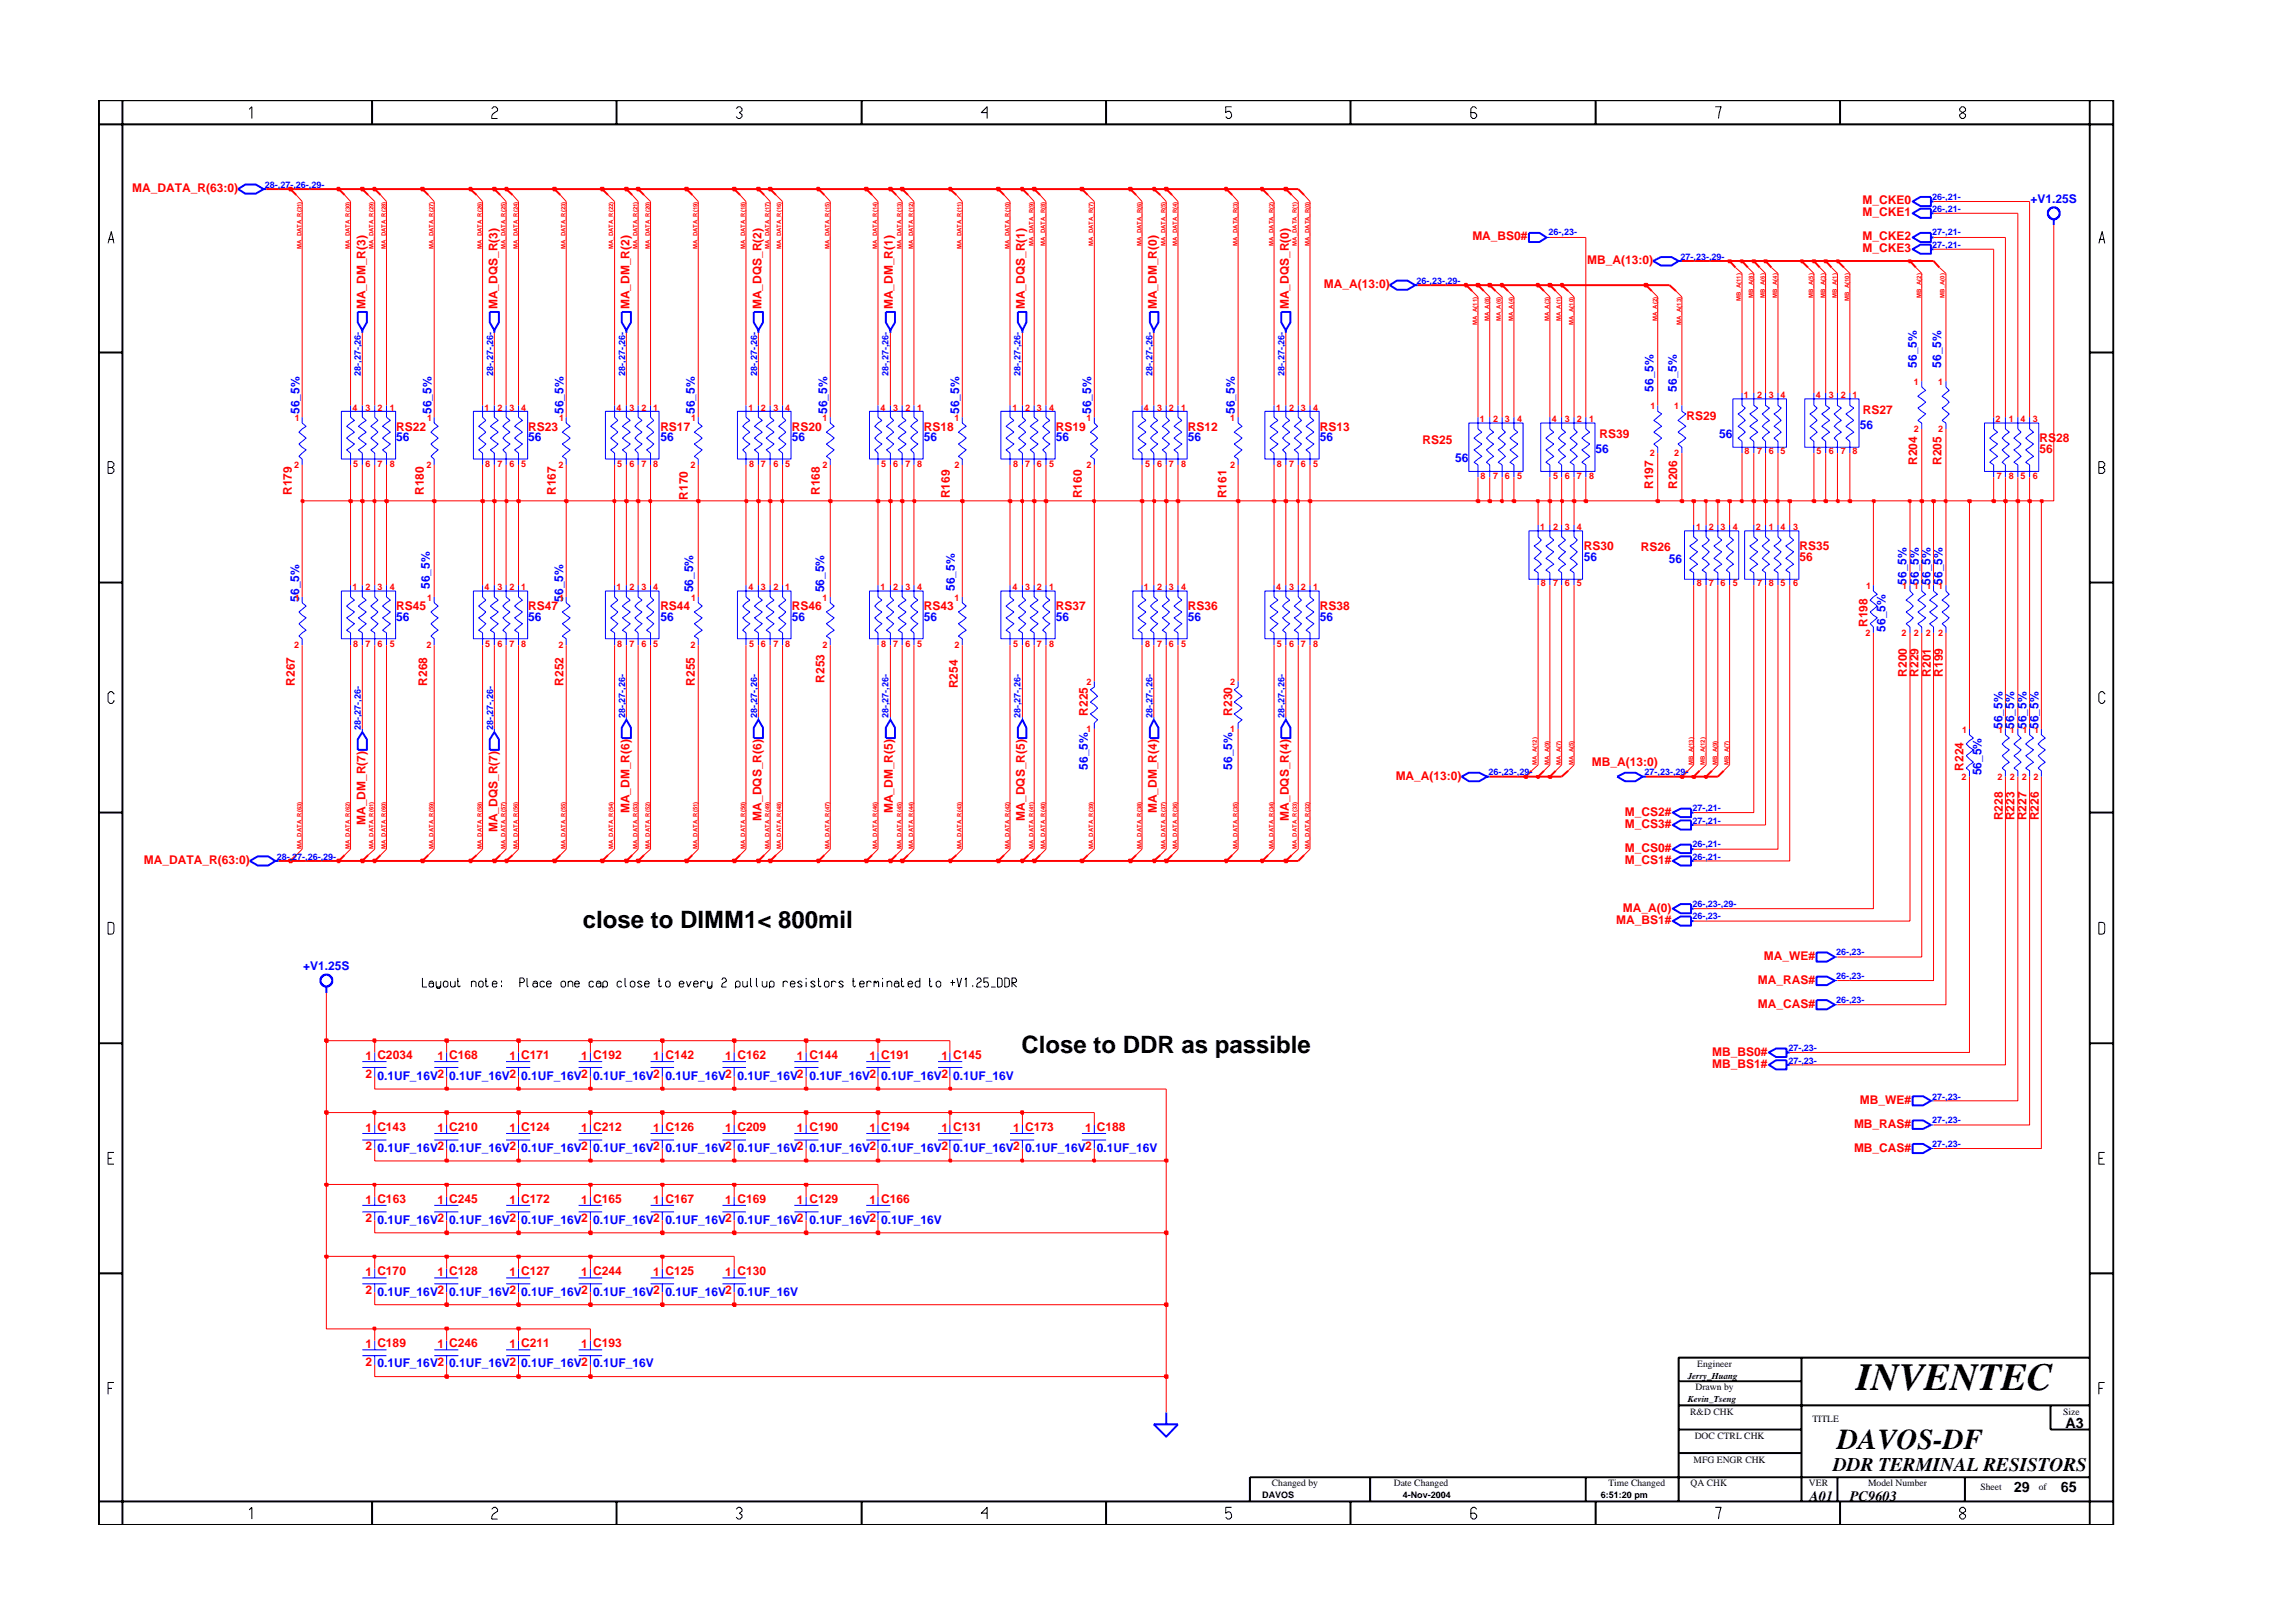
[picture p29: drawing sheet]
<svg xmlns="http://www.w3.org/2000/svg" width="297mm" height="210mm" viewBox="0 0 297 210" stroke-linecap="round" stroke-linejoin="round" font-family="sans-serif">
<defs><g id="words">
<text font-size="5" x="240.5" y="180.1">INVENTEC</text>
<text font-size="3.7" x="238" y="187.6">DAVOS-DF</text>
<g font-size="3.1">
<text x="75.5" y="120.2">close to DIMM1&lt; 800mil</text>
<text x="132.3" y="136.4">Close to DDR as passible</text>
</g>
<text font-size="2.5" x="237.5" y="190.5">DDR TERMINAL RESISTORS</text>
<g font-size="1.9">
<text x="267.6" y="184.9">A3</text>
<text x="234.4" y="194.4">A01</text>
<text x="239.6" y="194.4">PC9603</text>
<text x="260.9" y="193.2">29</text>
<text x="267" y="193.2">65</text>
</g>
<g font-size="1.6" fill="#f00">
<text x="17.1" y="24.9">MA_DATA_R(63:0)</text>
<text x="241.3" y="28">M_CKE1</text>
<text x="241.3" y="26.4">M_CKE0</text>
<text x="190.7" y="31.1">MA_BS0#</text>
<text x="205.6" y="34.2">MB_A(13:0)</text>
<text x="241.3" y="32.7">M_CKE3</text>
<text x="241.3" y="31.1">M_CKE2</text>
<text x="47.3" y="40.1" transform="rotate(-90 47.3 40.1)">MA_DM_R(3)</text>
<text x="64.4" y="40.1" transform="rotate(-90 64.4 40.1)">MA_DQS_R(3)</text>
<text x="81.5" y="40.1" transform="rotate(-90 81.5 40.1)">MA_DM_R(2)</text>
<text x="98.6" y="40.1" transform="rotate(-90 98.6 40.1)">MA_DQS_R(2)</text>
<text x="115.7" y="40.1" transform="rotate(-90 115.7 40.1)">MA_DM_R(1)</text>
<text x="132.8" y="40.1" transform="rotate(-90 132.8 40.1)">MA_DQS_R(1)</text>
<text x="149.9" y="40.1" transform="rotate(-90 149.9 40.1)">MA_DM_R(0)</text>
<text x="167" y="40.1" transform="rotate(-90 167 40.1)">MA_DQS_R(0)</text>
<text x="171.5" y="37.4">MA_A(13:0)</text>
<text x="241.3" y="53.7">RS27</text>
<text x="51.3" y="55.8">RS22</text>
<text x="68.4" y="55.8">RS23</text>
<text x="85.5" y="55.8">RS17</text>
<text x="102.6" y="55.8">RS20</text>
<text x="119.7" y="55.8">RS18</text>
<text x="136.8" y="55.8">RS19</text>
<text x="153.9" y="55.8">RS12</text>
<text x="171" y="55.8">RS13</text>
<text x="184.3" y="57.5">RS25</text>
<text x="207.2" y="56.7">RS39</text>
<text x="218.5" y="54.4">RS29</text>
<text x="264.2" y="58.7">56</text>
<text x="264.2" y="57.3">RS28</text>
<text x="37.8" y="64.1" transform="rotate(-90 37.8 64.1)">R179</text>
<text x="54.9" y="64.1" transform="rotate(-90 54.9 64.1)">R180</text>
<text x="72" y="64.1" transform="rotate(-90 72 64.1)">R167</text>
<text x="89.1" y="64.7" transform="rotate(-90 89.1 64.7)">R170</text>
<text x="106.2" y="64.1" transform="rotate(-90 106.2 64.1)">R168</text>
<text x="123" y="64.5" transform="rotate(-90 123 64.5)">R169</text>
<text x="140.2" y="64.5" transform="rotate(-90 140.2 64.5)">R160</text>
<text x="158.9" y="64.5" transform="rotate(-90 158.9 64.5)">R161</text>
<text x="214.2" y="63.4" transform="rotate(-90 214.2 63.4)">R197</text>
<text x="217.3" y="63.4" transform="rotate(-90 217.3 63.4)">R206</text>
<text x="248.4" y="60.2" transform="rotate(-90 248.4 60.2)">R204</text>
<text x="251.5" y="60.2" transform="rotate(-90 251.5 60.2)">R205</text>
<text x="205.2" y="71.3">RS30</text>
<text x="212.5" y="71.4">RS26</text>
<text x="233.1" y="71.3">RS35</text>
<text x="233.1" y="72.6">56</text>
<text x="51.3" y="79.1">RS45</text>
<text x="68.4" y="79.1">RS47</text>
<text x="85.5" y="79.1">RS44</text>
<text x="102.6" y="79.1">RS46</text>
<text x="119.7" y="79.1">RS43</text>
<text x="136.8" y="79.1">RS37</text>
<text x="153.9" y="79.1">RS36</text>
<text x="171" y="79.1">RS38</text>
<text x="241.9" y="81.2" transform="rotate(-90 241.9 81.2)">R198</text>
<text x="38.2" y="88.8" transform="rotate(-90 38.2 88.8)">R267</text>
<text x="55.3" y="88.8" transform="rotate(-90 55.3 88.8)">R268</text>
<text x="73" y="88.8" transform="rotate(-90 73 88.8)">R252</text>
<text x="90" y="88.8" transform="rotate(-90 90 88.8)">R255</text>
<text x="106.8" y="88.4" transform="rotate(-90 106.8 88.4)">R253</text>
<text x="124.1" y="89.2" transform="rotate(-90 124.1 89.2)">R254</text>
<text x="247" y="87.7" transform="rotate(-90 247 87.7)">R200</text>
<text x="248.5" y="87.7" transform="rotate(-90 248.5 87.7)">R229</text>
<text x="250.1" y="87.7" transform="rotate(-90 250.1 87.7)">R201</text>
<text x="251.7" y="87.7" transform="rotate(-90 251.7 87.7)">R199</text>
<text x="140.9" y="92.7" transform="rotate(-90 140.9 92.7)">R225</text>
<text x="159.6" y="92.7" transform="rotate(-90 159.6 92.7)">R230</text>
<text x="180.8" y="101">MA_A(13:0)</text>
<text x="206.2" y="99.2">MB_A(13:0)</text>
<text x="254.4" y="99.9" transform="rotate(-90 254.4 99.9)">R224</text>
<text x="47.3" y="106.9" transform="rotate(-90 47.3 106.9)">MA_DM_R(7)</text>
<text x="64.4" y="107.8" transform="rotate(-90 64.4 107.8)">MA_DQS_R(7)</text>
<text x="81.5" y="105.4" transform="rotate(-90 81.5 105.4)">MA_DM_R(6)</text>
<text x="98.6" y="106.3" transform="rotate(-90 98.6 106.3)">MA_DQS_R(6)</text>
<text x="115.7" y="105.4" transform="rotate(-90 115.7 105.4)">MA_DM_R(5)</text>
<text x="132.8" y="106.3" transform="rotate(-90 132.8 106.3)">MA_DQS_R(5)</text>
<text x="149.9" y="105.4" transform="rotate(-90 149.9 105.4)">MA_DM_R(4)</text>
<text x="167" y="106.3" transform="rotate(-90 167 106.3)">MA_DQS_R(4)</text>
<text x="210.5" y="105.7">M_CS2#</text>
<text x="210.5" y="107.3">M_CS3#</text>
<text x="259.4" y="106.3" transform="rotate(-90 259.4 106.3)">R228</text>
<text x="261" y="106.3" transform="rotate(-90 261 106.3)">R223</text>
<text x="262.5" y="106.3" transform="rotate(-90 262.5 106.3)">R227</text>
<text x="264.1" y="106.3" transform="rotate(-90 264.1 106.3)">R226</text>
<text x="18.6" y="111.9">MA_DATA_R(63:0)</text>
<text x="210.5" y="111.9">M_CS1#</text>
<text x="210.5" y="110.3">M_CS0#</text>
<text x="209.4" y="119.7">MA_BS1#</text>
<text x="210.2" y="118.1">MA_A(0)</text>
<text x="228.5" y="124.3">MA_WE#</text>
<text x="227.7" y="127.4">MA_RAS#</text>
<text x="227.7" y="130.6">MA_CAS#</text>
<text x="47.4" y="137.4">1 C2034</text>
<text x="56.7" y="137.4">1 C168</text>
<text x="66" y="137.4">1 C171</text>
<text x="75.3" y="137.4">1 C192</text>
<text x="84.6" y="137.4">1 C142</text>
<text x="93.9" y="137.4">1 C162</text>
<text x="103.2" y="137.4">1 C144</text>
<text x="112.6" y="137.4">1 C191</text>
<text x="121.9" y="137.4">1 C145</text>
<text x="221.8" y="136.8">MB_BS0#</text>
<text x="47.4" y="139.6">2</text>
<text x="221.8" y="138.4">MB_BS1#</text>
<text x="240.9" y="143">MB_WE#</text>
<text x="47.4" y="146.7">1 C143</text>
<text x="47.4" y="149">2</text>
<text x="56.7" y="146.7">1 C210</text>
<text x="66" y="146.7">1 C124</text>
<text x="75.3" y="146.7">1 C212</text>
<text x="84.6" y="146.7">1 C126</text>
<text x="93.9" y="146.7">1 C209</text>
<text x="103.2" y="146.7">1 C190</text>
<text x="112.6" y="146.7">1 C194</text>
<text x="121.9" y="146.7">1 C131</text>
<text x="131.3" y="146.7">1 C173</text>
<text x="140.6" y="146.7">1 C188</text>
<text x="240.2" y="146.1">MB_RAS#</text>
<text x="240.2" y="149.2">MB_CAS#</text>
<text x="47.4" y="156">1 C163</text>
<text x="56.7" y="156">1 C245</text>
<text x="66" y="156">1 C172</text>
<text x="75.3" y="156">1 C165</text>
<text x="84.6" y="156">1 C167</text>
<text x="93.9" y="156">1 C169</text>
<text x="103.2" y="156">1 C129</text>
<text x="112.6" y="156">1 C166</text>
<text x="47.4" y="158.4">2</text>
<text x="47.4" y="165.3">1 C170</text>
<text x="47.4" y="167.7">2</text>
<text x="56.7" y="165.3">1 C128</text>
<text x="66" y="165.3">1 C127</text>
<text x="75.3" y="165.3">1 C244</text>
<text x="84.6" y="165.3">1 C125</text>
<text x="93.9" y="165.3">1 C130</text>
<text x="47.4" y="174.6">1 C189</text>
<text x="47.4" y="177">2</text>
<text x="56.7" y="174.6">1 C246</text>
<text x="66" y="174.6">1 C211</text>
<text x="75.3" y="174.6">1 C193</text>
</g>
<g font-size="1.6" fill="#00f">
<text x="263" y="26.3">+V1.25S</text>
<text x="248.3" y="47.6" transform="rotate(-90 248.3 47.6)">56_5%</text>
<text x="251.4" y="47.6" transform="rotate(-90 251.4 47.6)">56_5%</text>
<text x="38.8" y="53.6" transform="rotate(-90 38.8 53.6)">56_5%</text>
<text x="55.9" y="53.6" transform="rotate(-90 55.9 53.6)">56_5%</text>
<text x="73" y="53.6" transform="rotate(-90 73 53.6)">56_5%</text>
<text x="90" y="53.6" transform="rotate(-90 90 53.6)">56_5%</text>
<text x="107.1" y="53.6" transform="rotate(-90 107.1 53.6)">56_5%</text>
<text x="124.2" y="53.6" transform="rotate(-90 124.2 53.6)">56_5%</text>
<text x="141.3" y="53.6" transform="rotate(-90 141.3 53.6)">56_5%</text>
<text x="160" y="53.6" transform="rotate(-90 160 53.6)">56_5%</text>
<text x="214.2" y="50.8" transform="rotate(-90 214.2 50.8)">56_5%</text>
<text x="217.2" y="50.8" transform="rotate(-90 217.2 50.8)">56_5%</text>
<text x="51.3" y="57.2">56</text>
<text x="68.4" y="57.2">56</text>
<text x="85.5" y="57.2">56</text>
<text x="102.6" y="57.2">56</text>
<text x="119.7" y="57.2">56</text>
<text x="136.8" y="57.2">56</text>
<text x="153.9" y="57.2">56</text>
<text x="171" y="57.2">56</text>
<text x="188.5" y="59.9">56</text>
<text x="206.7" y="58.7">56</text>
<text x="222.7" y="56.7">56</text>
<text x="240.9" y="55.6">56</text>
<text x="38.8" y="77.9" transform="rotate(-90 38.8 77.9)">56_5%</text>
<text x="55.7" y="76.3" transform="rotate(-90 55.7 76.3)">56_5%</text>
<text x="73" y="77.9" transform="rotate(-90 73 77.9)">56_5%</text>
<text x="89.8" y="76.7" transform="rotate(-90 89.8 76.7)">56_5%</text>
<text x="106.7" y="76.7" transform="rotate(-90 106.7 76.7)">56_5%</text>
<text x="123.7" y="76.6" transform="rotate(-90 123.7 76.6)">56_5%</text>
<text x="205.2" y="72.6">56</text>
<text x="216.2" y="72.9">56</text>
<text x="247" y="75.7" transform="rotate(-90 247 75.7)">56_5%</text>
<text x="248.6" y="75.7" transform="rotate(-90 248.6 75.7)">56_5%</text>
<text x="250.1" y="75.7" transform="rotate(-90 250.1 75.7)">56_5%</text>
<text x="251.6" y="75.7" transform="rotate(-90 251.6 75.7)">56_5%</text>
<text x="51.3" y="80.4">56</text>
<text x="68.4" y="80.4">56</text>
<text x="85.5" y="80.4">56</text>
<text x="102.6" y="80.4">56</text>
<text x="119.7" y="80.4">56</text>
<text x="136.8" y="80.4">56</text>
<text x="153.9" y="80.4">56</text>
<text x="171" y="80.4">56</text>
<text x="244.2" y="81.8" transform="rotate(-90 244.2 81.8)">56_5%</text>
<text x="259.4" y="94.4" transform="rotate(-90 259.4 94.4)">56_5%</text>
<text x="260.9" y="94.4" transform="rotate(-90 260.9 94.4)">56_5%</text>
<text x="262.5" y="94.4" transform="rotate(-90 262.5 94.4)">56_5%</text>
<text x="264.1" y="94.4" transform="rotate(-90 264.1 94.4)">56_5%</text>
<text x="140.9" y="99.7" transform="rotate(-90 140.9 99.7)">56_5%</text>
<text x="159.6" y="99.7" transform="rotate(-90 159.6 99.7)">56_5%</text>
<text x="256.7" y="100.5" transform="rotate(-90 256.7 100.5)">56_5%</text>
<text x="39.3" y="125.7">+V1.25S</text>
<text x="48.9" y="139.9">0.1UF_16V2</text>
<text x="58.2" y="139.9">0.1UF_16V2</text>
<text x="67.5" y="139.9">0.1UF_16V2</text>
<text x="76.8" y="139.9">0.1UF_16V2</text>
<text x="86.2" y="139.9">0.1UF_16V2</text>
<text x="95.5" y="139.9">0.1UF_16V2</text>
<text x="104.8" y="139.9">0.1UF_16V2</text>
<text x="114.2" y="139.9">0.1UF_16V2</text>
<text x="123.5" y="139.9">0.1UF_16V</text>
<text x="48.9" y="149.2">0.1UF_16V2</text>
<text x="58.2" y="149.2">0.1UF_16V2</text>
<text x="67.5" y="149.2">0.1UF_16V2</text>
<text x="76.8" y="149.2">0.1UF_16V2</text>
<text x="86.2" y="149.2">0.1UF_16V2</text>
<text x="95.5" y="149.2">0.1UF_16V2</text>
<text x="104.8" y="149.2">0.1UF_16V2</text>
<text x="114.2" y="149.2">0.1UF_16V2</text>
<text x="123.5" y="149.2">0.1UF_16V2</text>
<text x="132.8" y="149.2">0.1UF_16V2</text>
<text x="142.1" y="149.2">0.1UF_16V</text>
<text x="48.9" y="158.5">0.1UF_16V2</text>
<text x="58.2" y="158.5">0.1UF_16V2</text>
<text x="67.5" y="158.5">0.1UF_16V2</text>
<text x="76.8" y="158.5">0.1UF_16V2</text>
<text x="86.2" y="158.5">0.1UF_16V2</text>
<text x="95.5" y="158.5">0.1UF_16V2</text>
<text x="104.8" y="158.5">0.1UF_16V2</text>
<text x="114.2" y="158.5">0.1UF_16V</text>
<text x="48.9" y="167.8">0.1UF_16V2</text>
<text x="58.2" y="167.8">0.1UF_16V2</text>
<text x="67.5" y="167.8">0.1UF_16V2</text>
<text x="76.8" y="167.8">0.1UF_16V2</text>
<text x="86.2" y="167.8">0.1UF_16V2</text>
<text x="95.5" y="167.8">0.1UF_16V</text>
<text x="48.9" y="177.2">0.1UF_16V2</text>
<text x="58.2" y="177.2">0.1UF_16V2</text>
<text x="67.5" y="177.2">0.1UF_16V2</text>
<text x="76.8" y="177.2">0.1UF_16V</text>
</g>
<g font-size="1.2" fill="#00f">
<text x="34.3" y="24.3">28-,27-,26-,29-</text>
<text x="250.3" y="27.5">26-,21-</text>
<text x="250.3" y="25.9">26-,21-</text>
<text x="200.6" y="30.5">26-,23-</text>
<text x="217.7" y="33.6">27-,23-,29-</text>
<text x="250.3" y="30.5">27-,21-</text>
<text x="250.3" y="32.1">27-,21-</text>
<text x="183.5" y="36.8">26-,23-,29-</text>
<text x="46.8" y="48.7" transform="rotate(-90 46.8 48.7)">28-,27-,26-</text>
<text x="63.9" y="48.7" transform="rotate(-90 63.9 48.7)">28-,27-,26-</text>
<text x="81" y="48.7" transform="rotate(-90 81 48.7)">28-,27-,26-</text>
<text x="98.1" y="48.7" transform="rotate(-90 98.1 48.7)">28-,27-,26-</text>
<text x="115.1" y="48.7" transform="rotate(-90 115.1 48.7)">28-,27-,26-</text>
<text x="132.2" y="48.7" transform="rotate(-90 132.2 48.7)">28-,27-,26-</text>
<text x="149.3" y="48.7" transform="rotate(-90 149.3 48.7)">28-,27-,26-</text>
<text x="166.4" y="48.7" transform="rotate(-90 166.4 48.7)">28-,27-,26-</text>
<text x="46.8" y="94.6" transform="rotate(-90 46.8 94.6)">28-,27-,26-</text>
<text x="63.9" y="94.6" transform="rotate(-90 63.9 94.6)">28-,27-,26-</text>
<text x="81" y="93.1" transform="rotate(-90 81 93.1)">28-,27-,26-</text>
<text x="98.1" y="93.1" transform="rotate(-90 98.1 93.1)">28-,27-,26-</text>
<text x="115.1" y="93.1" transform="rotate(-90 115.1 93.1)">28-,27-,26-</text>
<text x="132.2" y="93.1" transform="rotate(-90 132.2 93.1)">28-,27-,26-</text>
<text x="149.3" y="93.1" transform="rotate(-90 149.3 93.1)">28-,27-,26-</text>
<text x="166.4" y="93.1" transform="rotate(-90 166.4 93.1)">28-,27-,26-</text>
<text x="192.8" y="100.4">26-,23-,29-</text>
<text x="213" y="100.4">27-,23-,29-</text>
<text x="219.2" y="105.1">27-,21-</text>
<text x="219.2" y="106.7">27-,21-</text>
<text x="35.8" y="111.4">28-,27-,26-,29-</text>
<text x="219.2" y="109.8">26-,21-</text>
<text x="219.2" y="111.4">26-,21-</text>
<text x="219.2" y="119.1">26-,23-</text>
<text x="219.2" y="117.5">26-,23-,29-</text>
<text x="237.9" y="123.7">26-,23-</text>
<text x="237.9" y="126.9">26-,23-</text>
<text x="237.9" y="130">26-,23-</text>
<text x="231.7" y="137.8">27-,23-</text>
<text x="231.7" y="136.2">27-,23-</text>
<text x="250.3" y="142.4">27-,23-</text>
<text x="250.3" y="148.6">27-,23-</text>
<text x="250.3" y="145.5">27-,23-</text>
</g>
<g font-size="1.2" fill="#f00">
<text x="45.7" y="53.2">4</text>
<text x="47.4" y="53.2">3</text>
<text x="48.9" y="53.2">2</text>
<text x="50.5" y="53.2">1</text>
<text x="62.8" y="53.2">1</text>
<text x="64.5" y="53.2">2</text>
<text x="66" y="53.2">3</text>
<text x="67.5" y="53.2">4</text>
<text x="79.9" y="53.2">4</text>
<text x="81.6" y="53.2">3</text>
<text x="83.1" y="53.2">2</text>
<text x="84.6" y="53.2">1</text>
<text x="97" y="53.2">1</text>
<text x="98.6" y="53.2">2</text>
<text x="100.2" y="53.2">3</text>
<text x="101.7" y="53.2">4</text>
<text x="114.1" y="53.2">4</text>
<text x="115.7" y="53.2">3</text>
<text x="117.3" y="53.2">2</text>
<text x="118.8" y="53.2">1</text>
<text x="131.2" y="53.2">1</text>
<text x="132.8" y="53.2">2</text>
<text x="134.3" y="53.2">3</text>
<text x="135.9" y="53.2">4</text>
<text x="148.2" y="53.2">4</text>
<text x="149.9" y="53.2">3</text>
<text x="151.4" y="53.2">2</text>
<text x="153" y="53.2">1</text>
<text x="165.3" y="53.2">1</text>
<text x="167" y="53.2">2</text>
<text x="168.5" y="53.2">3</text>
<text x="170.1" y="53.2">4</text>
<text x="213.8" y="53">1</text>
<text x="216.9" y="53">1</text>
<text x="225.9" y="51.6">1</text>
<text x="227.6" y="51.6">2</text>
<text x="229.1" y="51.6">3</text>
<text x="230.7" y="51.6">4</text>
<text x="235.2" y="51.6">4</text>
<text x="236.9" y="51.6">3</text>
<text x="238.4" y="51.6">2</text>
<text x="240" y="51.6">1</text>
<text x="247.9" y="49.9">1</text>
<text x="251.1" y="49.9">1</text>
<text x="38.2" y="54.6">1</text>
<text x="55.3" y="54.6">1</text>
<text x="72.4" y="54.6">1</text>
<text x="89.5" y="54.6">1</text>
<text x="106.5" y="54.6">1</text>
<text x="123.6" y="54.6">1</text>
<text x="140.7" y="54.6">1</text>
<text x="159.4" y="54.6">1</text>
<text x="191.7" y="54.7">1</text>
<text x="193.4" y="54.7">2</text>
<text x="194.9" y="54.7">3</text>
<text x="196.5" y="54.7">4</text>
<text x="201" y="54.7">4</text>
<text x="202.7" y="54.7">3</text>
<text x="204.2" y="54.7">2</text>
<text x="205.9" y="54.7">1</text>
<text x="213.7" y="59.1">2</text>
<text x="216.9" y="59.1">2</text>
<text x="226" y="58.9">8</text>
<text x="227.6" y="58.9">7</text>
<text x="229.1" y="58.9">6</text>
<text x="230.7" y="58.9">5</text>
<text x="235.3" y="58.9">5</text>
<text x="236.9" y="58.9">6</text>
<text x="238.4" y="58.9">7</text>
<text x="240" y="58.9">8</text>
<text x="247.9" y="56">2</text>
<text x="251.1" y="56">2</text>
<text x="258.5" y="54.7">2</text>
<text x="260.2" y="54.7">1</text>
<text x="261.7" y="54.7">4</text>
<text x="263.3" y="54.7">3</text>
<text x="38.1" y="60.6">2</text>
<text x="45.7" y="60.5">5</text>
<text x="47.4" y="60.5">6</text>
<text x="48.9" y="60.5">7</text>
<text x="50.5" y="60.5">8</text>
<text x="55.2" y="60.6">2</text>
<text x="62.9" y="60.5">8</text>
<text x="64.5" y="60.5">7</text>
<text x="66" y="60.5">6</text>
<text x="67.5" y="60.5">5</text>
<text x="72.3" y="60.6">2</text>
<text x="80" y="60.5">5</text>
<text x="81.6" y="60.5">6</text>
<text x="83.1" y="60.5">7</text>
<text x="84.6" y="60.5">8</text>
<text x="89.4" y="60.6">2</text>
<text x="97.1" y="60.5">8</text>
<text x="98.6" y="60.5">7</text>
<text x="100.2" y="60.5">6</text>
<text x="101.7" y="60.5">5</text>
<text x="106.5" y="60.6">2</text>
<text x="114.2" y="60.5">5</text>
<text x="115.7" y="60.5">6</text>
<text x="117.3" y="60.5">7</text>
<text x="118.8" y="60.5">8</text>
<text x="123.6" y="60.6">2</text>
<text x="131.3" y="60.5">8</text>
<text x="132.8" y="60.5">7</text>
<text x="134.3" y="60.5">6</text>
<text x="135.9" y="60.5">5</text>
<text x="140.7" y="60.6">2</text>
<text x="148.4" y="60.5">5</text>
<text x="149.9" y="60.5">6</text>
<text x="151.4" y="60.5">7</text>
<text x="153" y="60.5">8</text>
<text x="159.4" y="60.6">2</text>
<text x="165.4" y="60.5">8</text>
<text x="167" y="60.5">7</text>
<text x="168.5" y="60.5">6</text>
<text x="170.1" y="60.5">5</text>
<text x="191.8" y="62">8</text>
<text x="193.4" y="62">7</text>
<text x="194.9" y="62">6</text>
<text x="196.5" y="62">5</text>
<text x="201.2" y="62">5</text>
<text x="202.7" y="62">6</text>
<text x="204.2" y="62">7</text>
<text x="205.9" y="62">8</text>
<text x="258.7" y="62">7</text>
<text x="260.2" y="62">8</text>
<text x="261.7" y="62">5</text>
<text x="263.3" y="62">6</text>
<text x="199.5" y="68.7">1</text>
<text x="201.2" y="68.7">2</text>
<text x="202.7" y="68.7">3</text>
<text x="204.2" y="68.7">4</text>
<text x="219.7" y="68.7">1</text>
<text x="221.3" y="68.7">2</text>
<text x="222.9" y="68.7">3</text>
<text x="224.5" y="68.7">4</text>
<text x="227.4" y="68.7">2</text>
<text x="229.1" y="68.7">1</text>
<text x="230.7" y="68.7">4</text>
<text x="232.3" y="68.7">3</text>
<text x="38.2" y="77.9">1</text>
<text x="45.7" y="76.5">1</text>
<text x="47.4" y="76.5">2</text>
<text x="48.9" y="76.5">3</text>
<text x="50.5" y="76.5">4</text>
<text x="55.3" y="77.9">1</text>
<text x="62.8" y="76.5">4</text>
<text x="64.5" y="76.5">3</text>
<text x="66" y="76.5">2</text>
<text x="67.5" y="76.5">1</text>
<text x="72.4" y="77.9">1</text>
<text x="79.9" y="76.5">1</text>
<text x="81.6" y="76.5">2</text>
<text x="83.1" y="76.5">3</text>
<text x="84.6" y="76.5">4</text>
<text x="89.5" y="77.9">1</text>
<text x="97" y="76.5">4</text>
<text x="98.6" y="76.5">3</text>
<text x="100.2" y="76.5">2</text>
<text x="101.7" y="76.5">1</text>
<text x="106.5" y="77.9">1</text>
<text x="114.1" y="76.5">1</text>
<text x="115.7" y="76.5">2</text>
<text x="117.3" y="76.5">3</text>
<text x="118.8" y="76.5">4</text>
<text x="123.6" y="77.9">1</text>
<text x="131.2" y="76.5">4</text>
<text x="132.8" y="76.5">3</text>
<text x="134.3" y="76.5">2</text>
<text x="135.9" y="76.5">1</text>
<text x="148.2" y="76.5">1</text>
<text x="149.9" y="76.5">2</text>
<text x="151.4" y="76.5">3</text>
<text x="153" y="76.5">4</text>
<text x="165.3" y="76.5">4</text>
<text x="167" y="76.5">3</text>
<text x="168.5" y="76.5">2</text>
<text x="170.1" y="76.5">1</text>
<text x="199.6" y="76">8</text>
<text x="201.2" y="76">7</text>
<text x="202.7" y="76">6</text>
<text x="204.2" y="76">5</text>
<text x="219.8" y="76">8</text>
<text x="221.3" y="76">7</text>
<text x="222.9" y="76">6</text>
<text x="224.5" y="76">5</text>
<text x="227.6" y="76">7</text>
<text x="229.1" y="76">8</text>
<text x="230.7" y="76">5</text>
<text x="232.3" y="76">6</text>
<text x="241.8" y="76.3">1</text>
<text x="246.4" y="76.3">1</text>
<text x="247.9" y="76.3">1</text>
<text x="249.5" y="76.3">1</text>
<text x="251.1" y="76.3">1</text>
<text x="38.1" y="83.9">2</text>
<text x="45.7" y="83.8">8</text>
<text x="47.4" y="83.8">7</text>
<text x="48.9" y="83.8">6</text>
<text x="50.5" y="83.8">5</text>
<text x="55.2" y="83.9">2</text>
<text x="62.9" y="83.8">5</text>
<text x="64.5" y="83.8">6</text>
<text x="66" y="83.8">7</text>
<text x="67.5" y="83.8">8</text>
<text x="72.3" y="83.9">2</text>
<text x="80" y="83.8">8</text>
<text x="81.6" y="83.8">7</text>
<text x="83.1" y="83.8">6</text>
<text x="84.6" y="83.8">5</text>
<text x="89.4" y="83.9">2</text>
<text x="97.1" y="83.8">5</text>
<text x="98.6" y="83.8">6</text>
<text x="100.2" y="83.8">7</text>
<text x="101.7" y="83.8">8</text>
<text x="106.5" y="83.9">2</text>
<text x="114.2" y="83.8">8</text>
<text x="115.7" y="83.8">7</text>
<text x="117.3" y="83.8">6</text>
<text x="118.8" y="83.8">5</text>
<text x="123.6" y="83.9">2</text>
<text x="131.3" y="83.8">5</text>
<text x="132.8" y="83.8">6</text>
<text x="134.3" y="83.8">7</text>
<text x="135.9" y="83.8">8</text>
<text x="148.4" y="83.8">8</text>
<text x="149.9" y="83.8">7</text>
<text x="151.4" y="83.8">6</text>
<text x="153" y="83.8">5</text>
<text x="165.4" y="83.8">5</text>
<text x="167" y="83.8">6</text>
<text x="168.5" y="83.8">7</text>
<text x="170.1" y="83.8">8</text>
<text x="241.7" y="82.4">2</text>
<text x="246.3" y="82.4">2</text>
<text x="247.9" y="82.4">2</text>
<text x="249.5" y="82.4">2</text>
<text x="251.1" y="82.4">2</text>
<text x="140.7" y="88.7">2</text>
<text x="159.4" y="88.7">2</text>
<text x="140.7" y="94.8">1</text>
<text x="159.4" y="94.8">1</text>
<text x="254.2" y="94.9">1</text>
<text x="258.9" y="94.9">1</text>
<text x="260.4" y="94.9">1</text>
<text x="262" y="94.9">1</text>
<text x="263.5" y="94.9">1</text>
<text x="254.1" y="101">2</text>
<text x="258.8" y="101">2</text>
<text x="260.4" y="101">2</text>
<text x="261.9" y="101">2</text>
<text x="263.4" y="101">2</text>
</g>
<g font-size="1.2">
<text x="218.6" y="178.6">Jerry_Huang</text>
<text x="219.9" y="177.1">Engineer</text>
<text x="218.6" y="181.6">Kevin_Tseng</text>
<text x="219" y="183.3">R&amp;D CHK</text>
<text x="219.6" y="180.1">Drawn by</text>
<text x="234.8" y="184.2">TITLE</text>
<text x="267.3" y="183.3">Size</text>
<text x="219.4" y="189.5">MFG ENGR CHK</text>
<text x="219.5" y="186.4">DOC CTRL CHK</text>
<text x="163.5" y="194.1">DAVOS</text>
<text x="164.8" y="192.6">Changed by</text>
<text x="180.6" y="192.6">Date Changed</text>
<text x="181.7" y="194.1">4-Nov-2004</text>
<text x="207.4" y="194.1">6:51:20 pm</text>
<text x="208.4" y="192.6">Time Changed</text>
<text x="219" y="192.6">QA CHK</text>
<text x="234.3" y="192.6">VER</text>
<text x="242" y="192.6">Model Number</text>
<text x="256.5" y="193.1">Sheet</text>
<text x="264.1" y="193.1">of</text>
</g>
<g font-size=".8" fill="#f00">
<text x="39.1" y="32.3" transform="rotate(-90 39.1 32.3)">MA_DATA_R(31)</text>
<text x="45.3" y="32.3" transform="rotate(-90 45.3 32.3)">MA_DATA_R(30)</text>
<text x="48.4" y="32.3" transform="rotate(-90 48.4 32.3)">MA_DATA_R(29)</text>
<text x="50" y="32.3" transform="rotate(-90 50 32.3)">MA_DATA_R(28)</text>
<text x="56.2" y="32.3" transform="rotate(-90 56.2 32.3)">MA_DATA_R(27)</text>
<text x="62.4" y="32.3" transform="rotate(-90 62.4 32.3)">MA_DATA_R(26)</text>
<text x="65.5" y="32.3" transform="rotate(-90 65.5 32.3)">MA_DATA_R(25)</text>
<text x="67.1" y="32.3" transform="rotate(-90 67.1 32.3)">MA_DATA_R(24)</text>
<text x="73.3" y="32.3" transform="rotate(-90 73.3 32.3)">MA_DATA_R(23)</text>
<text x="79.4" y="32.3" transform="rotate(-90 79.4 32.3)">MA_DATA_R(22)</text>
<text x="82.6" y="32.3" transform="rotate(-90 82.6 32.3)">MA_DATA_R(21)</text>
<text x="84.2" y="32.3" transform="rotate(-90 84.2 32.3)">MA_DATA_R(20)</text>
<text x="90.4" y="32.3" transform="rotate(-90 90.4 32.3)">MA_DATA_R(19)</text>
<text x="96.5" y="32.3" transform="rotate(-90 96.5 32.3)">MA_DATA_R(18)</text>
<text x="99.7" y="32.3" transform="rotate(-90 99.7 32.3)">MA_DATA_R(17)</text>
<text x="101.2" y="32.3" transform="rotate(-90 101.2 32.3)">MA_DATA_R(16)</text>
<text x="107.5" y="32.3" transform="rotate(-90 107.5 32.3)">MA_DATA_R(15)</text>
<text x="113.7" y="32.3" transform="rotate(-90 113.7 32.3)">MA_DATA_R(14)</text>
<text x="116.8" y="32.3" transform="rotate(-90 116.8 32.3)">MA_DATA_R(13)</text>
<text x="118.3" y="32.3" transform="rotate(-90 118.3 32.3)">MA_DATA_R(12)</text>
<text x="124.6" y="32.3" transform="rotate(-90 124.6 32.3)">MA_DATA_R(11)</text>
<text x="130.8" y="32.3" transform="rotate(-90 130.8 32.3)">MA_DATA_R(10)</text>
<text x="133.9" y="31.8" transform="rotate(-90 133.9 31.8)">MA_DATA_R(9)</text>
<text x="135.4" y="31.8" transform="rotate(-90 135.4 31.8)">MA_DATA_R(8)</text>
<text x="141.6" y="31.8" transform="rotate(-90 141.6 31.8)">MA_DATA_R(7)</text>
<text x="147.9" y="31.8" transform="rotate(-90 147.9 31.8)">MA_DATA_R(6)</text>
<text x="151" y="31.8" transform="rotate(-90 151 31.8)">MA_DATA_R(5)</text>
<text x="152.5" y="31.8" transform="rotate(-90 152.5 31.8)">MA_DATA_R(4)</text>
<text x="160.3" y="31.8" transform="rotate(-90 160.3 31.8)">MA_DATA_R(3)</text>
<text x="165" y="31.8" transform="rotate(-90 165 31.8)">MA_DATA_R(2)</text>
<text x="168" y="31.8" transform="rotate(-90 168 31.8)">MA_DATA_R(1)</text>
<text x="169.6" y="31.8" transform="rotate(-90 169.6 31.8)">MA_DATA_R(0)</text>
<text x="192.9" y="41.6" transform="rotate(-90 192.9 41.6)">MA_A(8)</text>
<text x="194.4" y="41.6" transform="rotate(-90 194.4 41.6)">MA_A(6)</text>
<text x="196" y="41.6" transform="rotate(-90 196 41.6)">MA_A(4)</text>
<text x="200.7" y="41.6" transform="rotate(-90 200.7 41.6)">MA_A(3)</text>
<text x="202.2" y="41.6" transform="rotate(-90 202.2 41.6)">MA_A(1)</text>
<text x="214.7" y="41.6" transform="rotate(-90 214.7 41.6)">MA_A(2)</text>
<text x="225.5" y="39" transform="rotate(-90 225.5 39)">MB_A(11)</text>
<text x="227.1" y="38.6" transform="rotate(-90 227.1 38.6)">MB_A(8)</text>
<text x="228.6" y="38.6" transform="rotate(-90 228.6 38.6)">MB_A(6)</text>
<text x="230.2" y="38.6" transform="rotate(-90 230.2 38.6)">MB_A(4)</text>
<text x="234.9" y="38.6" transform="rotate(-90 234.9 38.6)">MB_A(5)</text>
<text x="236.4" y="38.6" transform="rotate(-90 236.4 38.6)">MB_A(3)</text>
<text x="237.9" y="38.6" transform="rotate(-90 237.9 38.6)">MB_A(1)</text>
<text x="239.6" y="39" transform="rotate(-90 239.6 39)">MB_A(10)</text>
<text x="248.9" y="38.6" transform="rotate(-90 248.9 38.6)">MB_A(2)</text>
<text x="251.9" y="38.6" transform="rotate(-90 251.9 38.6)">MB_A(0)</text>
<text x="191.4" y="42" transform="rotate(-90 191.4 42)">MA_A(11)</text>
<text x="203.8" y="42" transform="rotate(-90 203.8 42)">MA_A(10)</text>
<text x="217.8" y="42" transform="rotate(-90 217.8 42)">MA_A(13)</text>
<text x="199.1" y="99.1" transform="rotate(-90 199.1 99.1)">MA_A(12)</text>
<text x="200.7" y="99.1" transform="rotate(-90 200.7 99.1)">MA_A(9)</text>
<text x="202.2" y="99.1" transform="rotate(-90 202.2 99.1)">MA_A(7)</text>
<text x="203.8" y="99.1" transform="rotate(-90 203.8 99.1)">MA_A(5)</text>
<text x="219.3" y="99.1" transform="rotate(-90 219.3 99.1)">MB_A(13)</text>
<text x="220.8" y="99.1" transform="rotate(-90 220.8 99.1)">MB_A(12)</text>
<text x="222.4" y="99.1" transform="rotate(-90 222.4 99.1)">MB_A(9)</text>
<text x="224" y="99.1" transform="rotate(-90 224 99.1)">MB_A(7)</text>
<text x="39.1" y="110" transform="rotate(-90 39.1 110)">MA_DATA_R(63)</text>
<text x="45.3" y="110" transform="rotate(-90 45.3 110)">MA_DATA_R(62)</text>
<text x="48.4" y="110" transform="rotate(-90 48.4 110)">MA_DATA_R(61)</text>
<text x="50" y="110" transform="rotate(-90 50 110)">MA_DATA_R(60)</text>
<text x="56.2" y="110" transform="rotate(-90 56.2 110)">MA_DATA_R(59)</text>
<text x="62.4" y="110" transform="rotate(-90 62.4 110)">MA_DATA_R(58)</text>
<text x="65.5" y="110" transform="rotate(-90 65.5 110)">MA_DATA_R(57)</text>
<text x="67.1" y="110" transform="rotate(-90 67.1 110)">MA_DATA_R(56)</text>
<text x="73.3" y="110" transform="rotate(-90 73.3 110)">MA_DATA_R(55)</text>
<text x="79.4" y="110" transform="rotate(-90 79.4 110)">MA_DATA_R(54)</text>
<text x="82.6" y="110" transform="rotate(-90 82.6 110)">MA_DATA_R(53)</text>
<text x="84.2" y="110" transform="rotate(-90 84.2 110)">MA_DATA_R(52)</text>
<text x="90.4" y="110" transform="rotate(-90 90.4 110)">MA_DATA_R(51)</text>
<text x="96.5" y="110" transform="rotate(-90 96.5 110)">MA_DATA_R(50)</text>
<text x="99.7" y="110" transform="rotate(-90 99.7 110)">MA_DATA_R(49)</text>
<text x="101.2" y="110" transform="rotate(-90 101.2 110)">MA_DATA_R(48)</text>
<text x="107.5" y="110" transform="rotate(-90 107.5 110)">MA_DATA_R(47)</text>
<text x="113.7" y="110" transform="rotate(-90 113.7 110)">MA_DATA_R(46)</text>
<text x="116.8" y="110" transform="rotate(-90 116.8 110)">MA_DATA_R(45)</text>
<text x="118.3" y="110" transform="rotate(-90 118.3 110)">MA_DATA_R(44)</text>
<text x="124.6" y="110" transform="rotate(-90 124.6 110)">MA_DATA_R(43)</text>
<text x="130.8" y="110" transform="rotate(-90 130.8 110)">MA_DATA_R(42)</text>
<text x="133.9" y="110" transform="rotate(-90 133.9 110)">MA_DATA_R(41)</text>
<text x="135.4" y="110" transform="rotate(-90 135.4 110)">MA_DATA_R(40)</text>
<text x="141.6" y="110" transform="rotate(-90 141.6 110)">MA_DATA_R(39)</text>
<text x="147.9" y="110" transform="rotate(-90 147.9 110)">MA_DATA_R(38)</text>
<text x="151" y="110" transform="rotate(-90 151 110)">MA_DATA_R(37)</text>
<text x="152.5" y="110" transform="rotate(-90 152.5 110)">MA_DATA_R(36)</text>
<text x="160.3" y="110" transform="rotate(-90 160.3 110)">MA_DATA_R(35)</text>
<text x="165" y="110" transform="rotate(-90 165 110)">MA_DATA_R(34)</text>
<text x="168" y="110" transform="rotate(-90 168 110)">MA_DATA_R(33)</text>
<text x="169.6" y="110" transform="rotate(-90 169.6 110)">MA_DATA_R(32)</text>
</g>
</g></defs>
<g fill="none" stroke="#00f" stroke-width=".13">
<path d="M200.3 30.8h.5M39.1 54v.8l.6 .4-1 .8 1 .8-1 .7 1 .8-1 .8 .4 .4v.7M44.2 53.3h7.1v6.2h-7.1zM45.4 52.5v1.5l.5 .5-1 .7 1 .8-1 .8 1 .7-1 .8 .5 .4v1.5M46.9 52.5v1.5l.5 .5-1 .7 1 .8-1 .8 1 .7-1 .8 .5 .4v1.5M48.5 52.5v1.5l.5 .5-1 .7 1 .8-1 .8 1 .7-1 .8 .5 .4v1.5M50.1 52.5v1.5l.5 .5-1 .7 1 .8-1 .8 1 .7-1 .8 .5 .4v1.5M56.2 54v.8l.6 .4-1 .8 1 .8-1 .7 1 .8-1 .8 .4 .4v.7M61.3 53.3h7.1v6.2h-7.1zM62.5 52.5v1.5l.4 .5-.9 .7 .9 .8-.9 .8 .9 .7-.9 .8 .5 .4v1.5M64 52.5v1.5l.5 .5-1 .7 1 .8-1 .8 1 .7-1 .8 .5 .4v1.5M65.6 52.5v1.5l.5 .5-1 .7 1 .8-1 .8 1 .7-1 .8 .5 .4v1.5"/>
<path d="M67.2 52.5v1.5l.5 .5-1 .7 1 .8-1 .8 1 .7-1 .8 .5 .4v1.5M73.3 54v.8l.6 .4-1.1 .8 1.1 .8-1.1 .7 1.1 .8-1.1 .8 .5 .4v.7M78.4 53.3h7v6.2h-7zM79.6 52.5v1.5l.4 .5-.9 .7 .9 .8-.9 .8 .9 .7-.9 .8 .5 .4v1.5M81.1 52.5v1.5l.5 .5-1 .7 1 .8-1 .8 1 .7-1 .8 .5 .4v1.5M82.7 52.5v1.5l.5 .5-1 .7 1 .8-1 .8 1 .7-1 .8 .5 .4v1.5M84.3 52.5v1.5l.4 .5-.9 .7 .9 .8-.9 .8 .9 .7-.9 .8 .5 .4v1.5M90.5 54v.8l.5 .4-1.1 .8 1.1 .8-1.1 .7 1.1 .8-1.1 .8 .6 .4v.7M95.5 53.3h7v6.2h-7zM96.6 52.5v1.5l.5 .5-.9 .7 .9 .8-.9 .8 .9 .7-.9 .8 .4 .4v1.5M98.2 52.5v1.5l.5 .5-1 .7 1 .8-1 .8 1 .7-1 .8 .5 .4v1.5M99.8 52.5v1.5l.5 .5-1 .7 1 .8-1 .8 1 .7-1 .8 .5 .4v1.5"/>
<path d="M101.4 52.5v1.5l.4 .5-.9 .7 .9 .8-.9 .8 .9 .7-.9 .8 .5 .4v1.5M107.6 54v.8l.5 .4-1.1 .8 1.1 .8-1.1 .7 1.1 .8-1.1 .8 .6 .4v.7M112.6 53.3h7v6.2h-7zM113.7 52.5v1.5l.5 .5-.9 .7 .9 .8-.9 .8 .9 .7-.9 .8 .4 .4v1.5M115.3 52.5v1.5l.5 .5-1 .7 1 .8-1 .8 1 .7-1 .8 .5 .4v1.5M116.9 52.5v1.5l.5 .5-1 .7 1 .8-1 .8 1 .7-1 .8 .5 .4v1.5M118.4 52.5v1.5l.5 .5-.9 .7 .9 .8-.9 .8 .9 .7-.9 .8 .4 .4v1.5M124.7 54v.8l.5 .4-1.1 .8 1.1 .8-1.1 .7 1.1 .8-1.1 .8 .6 .4v.7M129.7 53.3h7v6.2h-7zM130.8 52.5v1.5l.5 .5-1 .7 1 .8-1 .8 1 .7-1 .8 .5 .4v1.5M132.4 52.5v1.5l.5 .5-1 .7 1 .8-1 .8 1 .7-1 .8 .5 .4v1.5M134 52.5v1.5l.5 .5-1 .7 1 .8-1 .8 1 .7-1 .8 .5 .4v1.5"/>
<path d="M135.5 52.5v1.5l.5 .5-.9 .7 .9 .8-.9 .8 .9 .7-.9 .8 .4 .4v1.5M141.8 54v.8l.4 .4-.9 .8 .9 .8-.9 .7 .9 .8-.9 .8 .5 .4v.7M146.8 53.3h7v6.2h-7zM147.9 52.5v1.5l.5 .5-1 .7 1 .8-1 .8 1 .7-1 .8 .5 .4v1.5M149.5 52.5v1.5l.5 .5-1 .7 1 .8-1 .8 1 .7-1 .8 .5 .4v1.5M151.1 52.5v1.5l.4 .5-.9 .7 .9 .8-.9 .8 .9 .7-.9 .8 .5 .4v1.5M152.6 52.5v1.5l.5 .5-1 .7 1 .8-1 .8 1 .7-1 .8 .5 .4v1.5M160.4 54v.8l.5 .4-1 .8 1 .8-1 .7 1 .8-1 .8 .5 .4v.7M163.9 53.3h7v6.2h-7zM165 52.5v1.5l.6 .5-1.1 .7 1.1 .8-1.1 .8 1.1 .7-1.1 .8 .5 .4v1.5M166.6 52.5v1.5l.5 .5-1 .7 1 .8-1 .8 1 .7-1 .8 .5 .4v1.5M168.2 52.5v1.5l.4 .5-.9 .7 .9 .8-.9 .8 .9 .7-.9 .8 .5 .4v1.5"/>
<path d="M169.7 52.5v1.5l.5 .5-1 .7 1 .8-1 .8 1 .7-1 .8 .5 .4v1.5M190.3 54.8h7v6.3h-7zM191.5 54v1.6l.5 .4-1 .8 1 .7-1 .8 1 .8-1 .8 .5 .3v1.6M193 54v1.6l.5 .4-.9 .8 .9 .7-.9 .8 .9 .8-.9 .8 .4 .3v1.6M194.6 54v1.6l.4 .4-.9 .8 .9 .7-.9 .8 .9 .8-.9 .8 .5 .3v1.6M196.1 54v1.6l.5 .4-1 .8 1 .7-1 .8 1 .8-1 .8 .5 .3v1.6M199.6 54.8h7v6.3h-7zM200.8 54v1.6l.5 .4-1 .8 1 .7-1 .8 1 .8-1 .8 .5 .3v1.6M202.3 54v1.6l.5 .4-.9 .8 .9 .7-.9 .8 .9 .8-.9 .8 .4 .3v1.6M203.9 54v1.6l.4 .4-.9 .8 .9 .7-.9 .8 .9 .8-.9 .8 .5 .3v1.6M205.4 54v1.6l.5 .4-1 .8 1 .7-1 .8 1 .8-1 .8 .5 .3v1.6M214.7 52.5v.8l.6 .3-1.1 .9 1.1 .7-1.1 .8 1.1 .8-1.1 .7 .5 .4v.8"/>
<path d="M217.9 52.5v.8l.5 .3-1 .9 1 .7-1 .8 1 .8-1 .7 .5 .4v.8M224.5 51.7h6.9v6.2h-6.9zM225.7 50.9v1.6l.4 .4-.9 .7 .9 .9-.9 .7 .9 .8-.9 .8 .5 .4v1.5M227.2 50.9v1.6l.5 .4-1 .7 1 .9-1 .7 1 .8-1 .8 .5 .4v1.5M228.7 50.9v1.6l.5 .4-.9 .7 .9 .9-.9 .7 .9 .8-.9 .8 .4 .4v1.5M230.3 50.9v1.6l.4 .4-.9 .7 .9 .9-.9 .7 .9 .8-.9 .8 .5 .4v1.5M233.8 51.7h7v6.2h-7zM235 50.9v1.6l.4 .4-.9 .7 .9 .9-.9 .7 .9 .8-.9 .8 .5 .4v1.5M236.5 50.9v1.6l.5 .4-1 .7 1 .9-1 .7 1 .8-1 .8 .5 .4v1.5M238 50.9v1.6l.5 .4-.9 .7 .9 .9-.9 .7 .9 .8-.9 .8 .4 .4v1.5M239.6 50.9v1.6l.5 .4-1 .7 1 .9-1 .7 1 .8-1 .8 .5 .4v1.5M248.9 49.4v.8l.6 .4-1.1 .7 1.1 .8-1.1 .8 1.1 .7-1.1 .9 .5 .3v.8"/>
<path d="M252.1 49.4v.8l.4 .4-.9 .7 .9 .8-.9 .8 .9 .7-.9 .9 .5 .3v.8M257.1 54.8h7v6.3h-7zM258.3 54v1.6l.5 .4-1 .8 1 .7-1 .8 1 .8-1 .8 .5 .3v1.6M259.8 54v1.6l.5 .4-.9 .8 .9 .7-.9 .8 .9 .8-.9 .8 .4 .3v1.6M261.4 54v1.6l.4 .4-.9 .8 .9 .7-.9 .8 .9 .8-.9 .8 .5 .3v1.6M262.9 54v1.6l.5 .4-1 .8 1 .7-1 .8 1 .8-1 .8 .5 .3v1.6M39.1 77.3v.8l.6 .4-1 .8 1 .7-1 .8 1 .8-1 .8 .4 .3v.9M44.2 76.6h7.1v6.1h-7.1zM45.4 75.8v1.5l.5 .5-1 .7 1 .8-1 .7 1 .8-1 .8 .5 .4v1.6M46.9 75.8v1.5l.5 .5-1 .7 1 .8-1 .7 1 .8-1 .8 .5 .4v1.6M48.5 75.8v1.5l.5 .5-1 .7 1 .8-1 .7 1 .8-1 .8 .5 .4v1.6M50.1 75.8v1.5l.5 .5-1 .7 1 .8-1 .7 1 .8-1 .8 .5 .4v1.6"/>
<path d="M56.2 77.3v.8l.6 .4-1 .8 1 .7-1 .8 1 .8-1 .8 .4 .3v.9M61.3 76.6h7.1v6.1h-7.1zM62.5 75.8v1.5l.4 .5-.9 .7 .9 .8-.9 .7 .9 .8-.9 .8 .5 .4v1.6M64 75.8v1.5l.5 .5-1 .7 1 .8-1 .7 1 .8-1 .8 .5 .4v1.6M65.6 75.8v1.5l.5 .5-1 .7 1 .8-1 .7 1 .8-1 .8 .5 .4v1.6M67.2 75.8v1.5l.5 .5-1 .7 1 .8-1 .7 1 .8-1 .8 .5 .4v1.6M73.3 77.3v.8l.6 .4-1.1 .8 1.1 .7-1.1 .8 1.1 .8-1.1 .8 .5 .3v.9M78.4 76.6h7v6.1h-7zM79.6 75.8v1.5l.4 .5-.9 .7 .9 .8-.9 .7 .9 .8-.9 .8 .5 .4v1.6M81.1 75.8v1.5l.5 .5-1 .7 1 .8-1 .7 1 .8-1 .8 .5 .4v1.6M82.7 75.8v1.5l.5 .5-1 .7 1 .8-1 .7 1 .8-1 .8 .5 .4v1.6M84.3 75.8v1.5l.4 .5-.9 .7 .9 .8-.9 .7 .9 .8-.9 .8 .5 .4v1.6"/>
<path d="M90.5 77.3v.8l.5 .4-1.1 .8 1.1 .7-1.1 .8 1.1 .8-1.1 .8 .6 .3v.9M95.5 76.6h7v6.1h-7zM96.6 75.8v1.5l.5 .5-.9 .7 .9 .8-.9 .7 .9 .8-.9 .8 .4 .4v1.6M98.2 75.8v1.5l.5 .5-1 .7 1 .8-1 .7 1 .8-1 .8 .5 .4v1.6M99.8 75.8v1.5l.5 .5-1 .7 1 .8-1 .7 1 .8-1 .8 .5 .4v1.6M101.4 75.8v1.5l.4 .5-.9 .7 .9 .8-.9 .7 .9 .8-.9 .8 .5 .4v1.6M107.6 77.3v.8l.5 .4-1.1 .8 1.1 .7-1.1 .8 1.1 .8-1.1 .8 .6 .3v.9M112.6 76.6h7v6.1h-7zM113.7 75.8v1.5l.5 .5-.9 .7 .9 .8-.9 .7 .9 .8-.9 .8 .4 .4v1.6M115.3 75.8v1.5l.5 .5-1 .7 1 .8-1 .7 1 .8-1 .8 .5 .4v1.6M116.9 75.8v1.5l.5 .5-1 .7 1 .8-1 .7 1 .8-1 .8 .5 .4v1.6M118.4 75.8v1.5l.5 .5-.9 .7 .9 .8-.9 .7 .9 .8-.9 .8 .4 .4v1.6"/>
<path d="M124.7 77.3v.8l.5 .4-1.1 .8 1.1 .7-1.1 .8 1.1 .8-1.1 .8 .6 .3v.9M129.7 76.6h7v6.1h-7zM130.8 75.8v1.5l.5 .5-1 .7 1 .8-1 .7 1 .8-1 .8 .5 .4v1.6M132.4 75.8v1.5l.5 .5-1 .7 1 .8-1 .7 1 .8-1 .8 .5 .4v1.6M134 75.8v1.5l.5 .5-1 .7 1 .8-1 .7 1 .8-1 .8 .5 .4v1.6M135.5 75.8v1.5l.5 .5-.9 .7 .9 .8-.9 .7 .9 .8-.9 .8 .4 .4v1.6M146.8 76.6h7v6.1h-7zM147.9 75.8v1.5l.5 .5-1 .7 1 .8-1 .7 1 .8-1 .8 .5 .4v1.6M149.5 75.8v1.5l.5 .5-1 .7 1 .8-1 .7 1 .8-1 .8 .5 .4v1.6M151.1 75.8v1.5l.4 .5-.9 .7 .9 .8-.9 .7 .9 .8-.9 .8 .5 .4v1.6M152.6 75.8v1.5l.5 .5-1 .7 1 .8-1 .7 1 .8-1 .8 .5 .4v1.6M163.9 76.6h7v6.1h-7z"/>
<path d="M165 75.8v1.5l.6 .5-1.1 .7 1.1 .8-1.1 .7 1.1 .8-1.1 .8 .5 .4v1.6M166.6 75.8v1.5l.5 .5-1 .7 1 .8-1 .7 1 .8-1 .8 .5 .4v1.6M168.2 75.8v1.5l.4 .5-.9 .7 .9 .8-.9 .7 .9 .8-.9 .8 .5 .4v1.6M169.7 75.8v1.5l.5 .5-1 .7 1 .8-1 .7 1 .8-1 .8 .5 .4v1.6M198.1 68.8h6.9v6.2h-6.9zM199.2 68v1.5l.5 .5-1 .7 1 .8-1 .8 1 .8-1 .8 .5 .3v1.6M200.8 68v1.5l.5 .5-1 .7 1 .8-1 .8 1 .8-1 .8 .5 .3v1.6M202.3 68v1.5l.5 .5-.9 .7 .9 .8-.9 .8 .9 .8-.9 .8 .4 .3v1.6M203.9 68v1.5l.4 .5-.9 .7 .9 .8-.9 .8 .9 .8-.9 .8 .5 .3v1.6M218.2 68.8h7v6.2h-7zM219.4 68v1.5l.5 .5-1 .7 1 .8-1 .8 1 .8-1 .8 .5 .3v1.6M221 68v1.5l.4 .5-.9 .7 .9 .8-.9 .8 .9 .8-.9 .8 .5 .3v1.6"/>
<path d="M222.5 68v1.5l.5 .5-1 .7 1 .8-1 .8 1 .8-1 .8 .5 .3v1.6M224.1 68v1.5l.5 .5-1 .7 1 .8-1 .8 1 .8-1 .8 .5 .3v1.6M226 68.8h7v6.2h-7zM227.2 68v1.5l.5 .5-1 .7 1 .8-1 .8 1 .8-1 .8 .5 .3v1.6M228.7 68v1.5l.5 .5-.9 .7 .9 .8-.9 .8 .9 .8-.9 .8 .4 .3v1.6M230.3 68v1.5l.4 .5-.9 .7 .9 .8-.9 .8 .9 .8-.9 .8 .5 .3v1.6M231.8 68v1.5l.6 .5-1.1 .7 1.1 .8-1.1 .8 1.1 .8-1.1 .8 .5 .3v1.6M242.7 75.8v.8l.5 .4-.9 .8 .9 .7-.9 .8 .9 .7-.9 .8 .4 .4v.8M247.4 75.8v.8l.4 .4-.9 .8 .9 .7-.9 .8 .9 .7-.9 .8 .5 .4v.8M248.9 75.8v.8l.6 .4-1.1 .8 1.1 .7-1.1 .8 1.1 .7-1.1 .8 .5 .4v.8M250.5 75.8v.8l.5 .4-1 .8 1 .7-1 .8 1 .7-1 .8 .5 .4v.8M252.1 75.8v.8l.4 .4-.9 .8 .9 .7-.9 .8 .9 .7-.9 .8 .5 .4v.8"/>
<path d="M46.9 94.4v.5M64 94.4v.5M81.1 92.9v.3M98.2 92.9v.3M115.3 92.9v.3M132.4 92.9v.3M141.8 88.3v.7l-.5 .4 .9 .8-.9 .8 .9 .7-.9 .8 .9 .7-.4 .5v.7M149.5 92.9v.3M160.4 88.3v.7l-.5 .4 1 .8-1 .8 1 .7-1 .8 1 .7-.5 .5v.7M166.6 92.9v.3M255.1 94.4v.8l.5 .4-.9 .8 .9 .7-.9 .8 .9 .8-.9 .8 .4 .4v.7M259.8 94.4v.8l.5 .4-.9 .8 .9 .7-.9 .8 .9 .8-.9 .8 .4 .4v.7"/>
<path d="M261.4 94.4v.8l.4 .4-.9 .8 .9 .7-.9 .8 .9 .8-.9 .8 .5 .4v.7M262.9 94.4v.8l.5 .4-1 .8 1 .7-1 .8 1 .8-1 .8 .5 .4v.7M264.4 94.4v.8l.6 .4-1 .8 1 .7-1 .8 1 .8-1 .8 .4 .4v.7M46.9 137.5h3.2M46.9 138.3h3.2M48.5 136.3v1.2M48.5 138.3v1.2M56.2 137.5h3.2M56.2 138.3h3.2M57.9 136.3v1.2M57.9 138.3v1.2M65.6 137.5h3.1"/>
<path d="M65.6 138.3h3.1M67.2 136.3v1.2M67.2 138.3v1.2M75 137.5h3M75 138.3h3M76.5 136.3v1.2M76.5 138.3v1.2M84.3 137.5h3M84.3 138.3h3M85.8 136.3v1.2M85.8 138.3v1.2M93.6 137.5h3"/>
<path d="M93.6 138.3h3M95.1 136.3v1.2M95.1 138.3v1.2M102.9 137.5h3.1M102.9 138.3h3.1M104.4 136.3v1.2M104.4 138.3v1.2M112.2 137.5h3.1M112.2 138.3h3.1M113.7 136.3v1.2M113.7 138.3v1.2M121.5 137.5h3.2"/>
<path d="M121.5 138.3h3.2M123 136.3v1.2M123 138.3v1.2M237.7 127h.3M237.7 124h.3M237.7 130.2h.3M46.9 146.8h3.2M46.9 147.7h3.2M46.9 156.2h3.2M46.9 157h3.2M48.5 145.7v1.1M48.5 147.7v1.1"/>
<path d="M48.5 155.1v1.1M48.5 157v1.1M56.2 146.8h3.2M56.2 147.7h3.2M56.2 156.2h3.2M56.2 157h3.2M57.9 145.7v1.1M57.9 147.7v1.1M57.9 155.1v1.1M57.9 157v1.1M65.6 146.8h3.1M65.6 147.7h3.1"/>
<path d="M65.6 156.2h3.1M65.6 157h3.1M67.2 145.7v1.1M67.2 147.7v1.1M67.2 155.1v1.1M67.2 157v1.1M75 146.8h3M75 147.7h3M75 156.2h3M75 157h3M76.5 145.7v1.1M76.5 147.7v1.1"/>
<path d="M76.5 155.1v1.1M76.5 157v1.1M84.3 146.8h3M84.3 147.7h3M84.3 156.2h3M84.3 157h3M85.8 145.7v1.1M85.8 147.7v1.1M85.8 155.1v1.1M85.8 157v1.1M93.6 146.8h3M93.6 147.7h3"/>
<path d="M93.6 156.2h3M93.6 157h3M95.1 145.7v1.1M95.1 147.7v1.1M95.1 155.1v1.1M95.1 157v1.1M102.9 146.8h3.1M102.9 147.7h3.1M102.9 156.2h3.1M102.9 157h3.1M104.4 145.7v1.1M104.4 147.7v1.1"/>
<path d="M104.4 155.1v1.1M104.4 157v1.1M112.2 146.8h3.1M112.2 147.7h3.1M112.2 156.2h3.1M112.2 157h3.1M113.7 145.7v1.1M113.7 147.7v1.1M113.7 155.1v1.1M113.7 157v1.1M121.5 146.8h3.2M121.5 147.7h3.2"/>
<path d="M123 145.7v1.1M123 147.7v1.1M130.8 146.8h3.2M130.8 147.7h3.2M132.4 145.7v1.1M132.4 147.7v1.1M140.2 146.8h3.1M140.2 147.7h3.1M141.8 145.7v1.1M141.8 147.7v1.1M250.1 142.6h.4M250.1 148.8h.4"/>
<path d="M250.1 145.7h.4M46.9 165.6h3.2M46.9 166.3h3.2M46.9 174.9h3.2M46.9 175.6h3.2M48.5 164.4v1.2M48.5 166.3v1.1M48.5 173.7v1.2M48.5 175.6v1.2M56.2 165.6h3.2M56.2 166.3h3.2M56.2 174.9h3.2"/>
<path d="M56.2 175.6h3.2M57.9 164.4v1.2M57.9 166.3v1.1M57.9 173.7v1.2M57.9 175.6v1.2M65.6 165.6h3.1M65.6 166.3h3.1M65.6 174.9h3.1M65.6 175.6h3.1M67.2 164.4v1.2M67.2 166.3v1.1M67.2 173.7v1.2"/>
<path d="M67.2 175.6v1.2M75 165.6h3M75 166.3h3M75 174.9h3M75 175.6h3M76.5 164.4v1.2M76.5 166.3v1.1M76.5 173.7v1.2M76.5 175.6v1.2M84.3 165.6h3M84.3 166.3h3M85.8 164.4v1.2"/>
<path d="M85.8 166.3v1.1M93.6 165.6h3M93.6 166.3h3M95.1 164.4v1.2M95.1 166.3v1.1"/>
</g>
<g fill="none" stroke="#00f" stroke-width=".25">
<path d="M30.8 24.5l1-.6h1.3l1 .6-1 .6h-1.3zM34.1 24.5h.4M180 36.9l1-.5h1.3l1 .5-1 .6h-1.3zM183.3 36.9h.4M198.1 30.2h1.3l.9 .6-.9 .6h-1.3zM214.2 33.8l1-.5h1.3l1 .5-1 .6h-1.3zM217.5 33.8h.4M247.8 32.3l1-.6h1.3v1.2h-1.3zM247.8 27.6l1-.6h1.3v1.2h-1.3zM247.8 26.1l1-.6h1.3v1.2h-1.3zM247.8 30.8l1-.6h1.3v1.2h-1.3zM250.1 32.3h.4"/>
<path d="M250.1 27.6h.4M250.1 26.1h.4M250.1 30.8h.4M265.4 27.2l.2-.2a.61 .61 0 0 1 .9 0l.3 .4v.5l-.5 .5h-.5v-.1h-.2l-.2-.2v-.2h-.1zM266.1 28.4v.8M46.3 40.4h1.2v1.4l-.6 1-.6-1zM46.9 42.8v.3M63.4 40.4h1.2v1.4l-.6 1-.6-1zM64 42.8v.3M80.5 40.4h1.2v1.4l-.6 1-.6-1zM81.1 42.8v.3M97.6 40.4h1.2v1.4l-.6 1-.6-1z"/>
<path d="M98.2 42.8v.3M114.8 40.4h1.1v1.4l-.6 1-.5-1zM115.3 42.8v.3M131.9 40.4h1.1v1.4l-.6 1-.5-1zM132.4 42.8v.3M149 40.4h1.1v1.4l-.6 1-.5-1zM149.5 42.8v.3M166 40.4h1.2v1.4l-.6 1-.6-1zM166.6 42.8v.3M46.9 94.9l.6 .9v1.3h-1.2v-1.3zM64 94.9l.6 .9v1.3h-1.2v-1.3zM81.1 93.2l.6 1.1v1.3h-1.2v-1.3z"/>
<path d="M98.2 93.2l.6 1.1v1.3h-1.2v-1.3zM115.3 93.2l.6 1.1v1.3h-1.1v-1.3zM132.4 93.2l.6 1.1v1.3h-1.1v-1.3zM149.5 93.2l.6 1.1v1.3h-1.1v-1.3zM166.6 93.2l.6 1.1v1.3h-1.2v-1.3zM32.4 111.5l1-.6h1.3l1 .6-1 .6h-1.3zM35.7 111.5h.4M189.3 100.6l1-.5h1.3l1 .5-1 .6h-1.3zM192.6 100.6h.4M209.5 100.6l1-.5h1.4l.9 .5-.9 .6h-1.4zM212.8 100.6h.4M216.7 119.3l1-.6h1.4v1.2h-1.4z"/>
<path d="M216.7 105.3l1-.5h1.4v1.1h-1.4zM216.7 110l1-.6h1.4v1.1h-1.4zM216.7 106.9l1-.6h1.4v1.2h-1.4zM216.7 111.5l1-.6h1.4v1.2h-1.4zM216.7 117.7l1-.6h1.4v1.2h-1.4zM219.1 119.3h.3M219.1 105.3h.3M219.1 110h.3M219.1 106.9h.3M219.1 111.5h.3M219.1 117.7h.3M41.7 126.5l.2-.1a.61 .61 0 0 1 .8 0l.3 .4v.5l-.5 .5h-.5v-.1h-.1l-.3-.2-.1-.7h.1z"/>
<path d="M42.3 127.9v.7M229.1 138l1-.6h1.3v1.1h-1.3zM229.1 136.3l1-.5h1.3v1.1h-1.3zM231.4 138h.4M231.4 136.3h.4M235.3 126.5h1.4l1 .5-1 .6h-1.4zM235.3 123.4h1.4l1 .6-1 .6h-1.4zM235.3 129.6h1.4l1 .6-1 .6h-1.4zM247.8 142h1.3l1 .6-1 .6h-1.3zM247.8 148.2h1.3l1 .6-1 .6h-1.3zM247.8 145.1h1.3l1 .6-1 .5h-1.3zM149.5 184.5h3.1l-1.5 1.6z"/>
<path d="M151.1 183v1.5"/>
</g>
<g fill="none" stroke="#f00" stroke-width=".13">
<path d="M38.4 25.3l.7 .8M44.6 25.3l.8 .8M47.7 25.3l.8 .8M49.3 25.3l.8 .8M55.5 25.3l.7 .8M61.8 25.3l.7 .8M64.8 25.3l.8 .8M66.4 25.3l.8 .8M72.6 25.3l.7 .8M78.8 25.3l.8 .8M81.9 25.3l.8 .8M83.4 25.3l.9 .8"/>
<path d="M89.7 25.3l.8 .8M95.9 25.3l.7 .8M99 25.3l.8 .8M100.5 25.3l.9 .8M106.8 25.3l.8 .8M113 25.3l.7 .8M116.1 25.3l.8 .8M117.6 25.3l.8 .8M123.9 25.3l.8 .8M130.1 25.3l.7 .8M133.2 25.3l.8 .8M134.7 25.3l.8 .8"/>
<path d="M140.9 25.3l.9 .8M147.2 25.3l.7 .8M150.3 25.3l.8 .8M151.8 25.3l.8 .8M159.6 25.3l.8 .8M164.3 25.3l.7 .8M167.3 25.3l.9 .8M168.9 25.3l.8 .8M190.7 37.7l.8 .8M192.2 37.7l.8 .8M193.7 37.7l.9 .8M195.4 37.7l.7 .8"/>
<path d="M200 37.7l.8 .8M201.5 37.7l.8 .8M203.1 37.7l.8 .8M214 37.7l.7 .8M217.1 37.7l.8 .8M224.8 34.7l.9 .7M226.4 34.7l.8 .7M228 34.7l.7 .7M229.5 34.7l.8 .7M234.2 34.7l.8 .7M235.7 34.7l.8 .7M237.3 34.7l.7 .7"/>
<path d="M238.9 34.7l.7 .7M248.2 34.7l.7 .7M251.2 34.7l.9 .7M199.2 99.1l-.8 .8M200.8 99.1l-.8 .8M202.3 99.1l-.8 .8M203.9 99.1l-.8 .8M219.4 99.1l-.8 .8M221 99.1l-.8 .8M222.5 99.1l-.7 .8M224.1 99.1l-.8 .8M39.1 110l-.7 .8"/>
<path d="M45.4 110l-.8 .8M48.5 110l-.8 .8M50.1 110l-.8 .8M56.2 110l-.7 .8M62.5 110l-.7 .8M65.6 110l-.8 .8M67.2 110l-.8 .8M73.3 110l-.7 .8M79.6 110l-.8 .8M82.7 110l-.8 .8M84.3 110l-.9 .8M90.5 110l-.8 .8"/>
<path d="M96.6 110l-.7 .8M99.8 110l-.8 .8M101.4 110l-.9 .8M107.6 110l-.8 .8M113.7 110l-.7 .8M116.9 110l-.8 .8M118.4 110l-.8 .8M124.7 110l-.8 .8M130.8 110l-.7 .8M134 110l-.8 .8M135.5 110l-.8 .8M141.8 110l-.9 .8"/>
<path d="M147.9 110l-.7 .8M151.1 110l-.8 .8M152.6 110l-.8 .8M160.4 110l-.8 .8M165 110l-.7 .8M168.2 110l-.9 .8M169.7 110l-.8 .8M48.5 176.8v1.5h9.4M151.1 178.3v4.7"/>
</g>
<g fill="none" stroke="#f00" stroke-width=".25">
<path d="M37.6 24.5l.8 .8M43.9 24.5l.7 .8M46.9 24.5l.8 .8M48.5 24.5l.8 .8M54.7 24.5l.8 .8M60.9 24.5l.9 .8M64 24.5l.8 .8M65.6 24.5l.8 .8M71.8 24.5l.8 .8M78 24.5l.8 .8M81.1 24.5l.8 .8M82.7 24.5l.7 .8"/>
<path d="M88.9 24.5l.8 .8M95.1 24.5l.8 .8M98.2 24.5l.8 .8M99.8 24.5l.7 .8M106 24.5l.8 .8M112.2 24.5l.8 .8M115.3 24.5l.8 .8M116.9 24.5l.7 .8M123 24.5l.9 .8M129.3 24.5l.8 .8M132.4 24.5l.8 .8M134 24.5l.7 .8"/>
<path d="M140.2 24.5l.7 .8M146.4 24.5l.8 .8M149.5 24.5l.8 .8M151.1 24.5l.7 .8M158.9 24.5l.7 .8M163.5 24.5l.8 .8M166.6 24.5l.7 .8M168.2 24.5l.7 .8M189.9 36.9l.8 .8M191.5 36.9l.7 .8M193 36.9l.7 .8M194.6 36.9l.8 .8"/>
<path d="M199.2 36.9l.8 .8M200.8 36.9l.7 .8M202.3 36.9l.8 .8M213.2 36.9l.8 .8M216.3 36.9l.8 .8M224.1 33.8l.7 .9M225.7 33.8l.7 .9M227.2 33.8l.8 .9M228.7 33.8l.8 .9M233.4 33.8l.8 .9M235 33.8l.7 .9M236.5 33.8l.8 .9"/>
<path d="M238 33.8l.9 .9M247.4 33.8l.8 .9M250.5 33.8l.7 .9M198.4 99.9l-.8 .7M200 99.9l-.8 .7M201.5 99.9l-.7 .7M203.1 99.9l-.8 .7M218.6 99.9l-.7 .7M220.2 99.9l-.8 .7M221.8 99.9l-.8 .7M223.3 99.9l-.8 .7M38.4 110.8l-.8 .7"/>
<path d="M44.6 110.8l-.7 .7M47.7 110.8l-.8 .7M49.3 110.8l-.8 .7M55.5 110.8l-.8 .7M61.8 110.8l-.9 .7M64.8 110.8l-.8 .7M66.4 110.8l-.8 .7M72.6 110.8l-.8 .7M78.8 110.8l-.8 .7M81.9 110.8l-.8 .7M83.4 110.8l-.7 .7M89.7 110.8l-.8 .7"/>
<path d="M95.9 110.8l-.8 .7M99 110.8l-.8 .7M100.5 110.8l-.7 .7M106.8 110.8l-.8 .7M113 110.8l-.8 .7M116.1 110.8l-.8 .7M117.6 110.8l-.7 .7M123.9 110.8l-.9 .7M130.1 110.8l-.8 .7M133.2 110.8l-.8 .7M134.7 110.8l-.7 .7M140.9 110.8l-.7 .7"/>
<path d="M147.2 110.8l-.8 .7M150.3 110.8l-.8 .7M151.8 110.8l-.7 .7M159.6 110.8l-.7 .7M164.3 110.8l-.8 .7M167.3 110.8l-.7 .7M168.9 110.8l-.7 .7"/>
</g>
<path d="M57.7 178.2h.3v.3h-.3z" fill-rule="evenodd" fill="#8e2323"/>
<path d="M57.7 178.2h.3v.3h-.3z" fill="none" stroke="#f00" stroke-width=".25"/>
<path d="M57.9 176.8v1.5h9.3" fill="none" stroke="#f00" stroke-width=".13"/>
<path d="M67 178.2h.3v.3h-.3z" fill-rule="evenodd" fill="#8e2323"/>
<path d="M67 178.2h.3v.3h-.3z" fill="none" stroke="#f00" stroke-width=".25"/>
<path d="M67.2 176.8v1.5h9.3" fill="none" stroke="#f00" stroke-width=".13"/>
<path d="M76.3 178.2h.4v.3h-.4z" fill-rule="evenodd" fill="#8e2323"/>
<path d="M76.3 178.2h.4v.3h-.4z" fill="none" stroke="#f00" stroke-width=".25"/>
<path d="M76.5 176.8v1.5h74.6" fill="none" stroke="#f00" stroke-width=".13"/>
<path d="M150.9 178.2h.3v.3h-.3z" fill-rule="evenodd" fill="#8e2323"/>
<path d="M150.9 178.2h.3v.3h-.3z" fill="none" stroke="#f00" stroke-width=".25"/>
<path d="M42.3 162.8v9.4h6.2v1.5M57.9 172.2v1.5M67.2 172.2v1.5M76.5 172.2v1.5M151.1 169v9.3" fill="none" stroke="#f00" stroke-width=".13"/>
<path d="M48.4 172h.2v.2h-.2z" fill-rule="evenodd" fill="#8e2323"/>
<path d="M48.4 172h.2v.2h-.2z" fill="none" stroke="#f00" stroke-width=".25"/>
<path d="M48.5 172.2h9.4" fill="none" stroke="#f00" stroke-width=".13"/>
<path d="M57.7 172h.3v.2h-.3z" fill-rule="evenodd" fill="#8e2323"/>
<path d="M57.7 172h.3v.2h-.3z" fill="none" stroke="#f00" stroke-width=".25"/>
<path d="M57.9 172.2h9.3" fill="none" stroke="#f00" stroke-width=".13"/>
<path d="M67 172h.3v.2h-.3z" fill-rule="evenodd" fill="#8e2323"/>
<path d="M67 172h.3v.2h-.3z" fill="none" stroke="#f00" stroke-width=".25"/>
<path d="M48.5 167.4v1.6h9.4M67.2 172.2h9.3" fill="none" stroke="#f00" stroke-width=".13"/>
<path d="M57.7 168.9h.3v.3h-.3z" fill-rule="evenodd" fill="#8e2323"/>
<path d="M57.7 168.9h.3v.3h-.3z" fill="none" stroke="#f00" stroke-width=".25"/>
<path d="M57.9 167.4v1.6h9.3" fill="none" stroke="#f00" stroke-width=".13"/>
<path d="M67 168.9h.3v.3h-.3z" fill-rule="evenodd" fill="#8e2323"/>
<path d="M67 168.9h.3v.3h-.3z" fill="none" stroke="#f00" stroke-width=".25"/>
<path d="M67.2 167.4v1.6h9.3" fill="none" stroke="#f00" stroke-width=".13"/>
<path d="M76.3 168.9h.4v.3h-.4z" fill-rule="evenodd" fill="#8e2323"/>
<path d="M76.3 168.9h.4v.3h-.4z" fill="none" stroke="#f00" stroke-width=".25"/>
<path d="M76.5 167.4v1.6h9.3" fill="none" stroke="#f00" stroke-width=".13"/>
<path d="M85.6 168.9h.4v.3h-.4z" fill-rule="evenodd" fill="#8e2323"/>
<path d="M85.6 168.9h.4v.3h-.4z" fill="none" stroke="#f00" stroke-width=".25"/>
<path d="M85.8 167.4v1.6h9.3" fill="none" stroke="#f00" stroke-width=".13"/>
<path d="M94.9 168.9h.4v.3h-.4z" fill-rule="evenodd" fill="#8e2323"/>
<path d="M94.9 168.9h.4v.3h-.4z" fill="none" stroke="#f00" stroke-width=".25"/>
<path d="M95.1 167.4v1.6h56" fill="none" stroke="#f00" stroke-width=".13"/>
<path d="M150.9 168.9h.3v.3h-.3z" fill-rule="evenodd" fill="#8e2323"/>
<path d="M150.9 168.9h.3v.3h-.3z" fill="none" stroke="#f00" stroke-width=".25"/>
<path d="M151.1 159.7v9.3M48.5 162.8v1.6M57.9 162.8v1.6M67.2 162.8v1.6M76.5 162.8v1.6M85.8 162.8v1.6M95.1 162.8v1.6" fill="none" stroke="#f00" stroke-width=".13"/>
<path d="M42.1 162.7h.3v.2h-.3z" fill-rule="evenodd" fill="#8e2323"/>
<path d="M42.1 162.7h.3v.2h-.3z" fill="none" stroke="#f00" stroke-width=".25"/>
<path d="M42.3 153.4v9.4h6.2" fill="none" stroke="#f00" stroke-width=".13"/>
<path d="M48.4 162.7h.2v.2h-.2z" fill-rule="evenodd" fill="#8e2323"/>
<path d="M48.4 162.7h.2v.2h-.2z" fill="none" stroke="#f00" stroke-width=".25"/>
<path d="M48.5 162.8h9.4" fill="none" stroke="#f00" stroke-width=".13"/>
<path d="M57.7 162.7h.3v.2h-.3z" fill-rule="evenodd" fill="#8e2323"/>
<path d="M57.7 162.7h.3v.2h-.3z" fill="none" stroke="#f00" stroke-width=".25"/>
<path d="M57.9 162.8h9.3" fill="none" stroke="#f00" stroke-width=".13"/>
<path d="M67 162.7h.3v.2h-.3z" fill-rule="evenodd" fill="#8e2323"/>
<path d="M67 162.7h.3v.2h-.3z" fill="none" stroke="#f00" stroke-width=".25"/>
<path d="M67.2 162.8h9.3" fill="none" stroke="#f00" stroke-width=".13"/>
<path d="M76.3 162.7h.4v.2h-.4z" fill-rule="evenodd" fill="#8e2323"/>
<path d="M76.3 162.7h.4v.2h-.4z" fill="none" stroke="#f00" stroke-width=".25"/>
<path d="M76.5 162.8h9.3" fill="none" stroke="#f00" stroke-width=".13"/>
<path d="M85.6 162.7h.4v.2h-.4z" fill-rule="evenodd" fill="#8e2323"/>
<path d="M85.6 162.7h.4v.2h-.4z" fill="none" stroke="#f00" stroke-width=".25"/>
<path d="M48.5 158.1v1.6h9.4M85.8 162.8h9.3" fill="none" stroke="#f00" stroke-width=".13"/>
<path d="M57.7 159.5h.3v.4h-.3z" fill-rule="evenodd" fill="#8e2323"/>
<path d="M57.7 159.5h.3v.4h-.3z" fill="none" stroke="#f00" stroke-width=".25"/>
<path d="M57.9 158.1v1.6h9.3" fill="none" stroke="#f00" stroke-width=".13"/>
<path d="M67 159.5h.3v.4h-.3z" fill-rule="evenodd" fill="#8e2323"/>
<path d="M67 159.5h.3v.4h-.3z" fill="none" stroke="#f00" stroke-width=".25"/>
<path d="M67.2 158.1v1.6h9.3" fill="none" stroke="#f00" stroke-width=".13"/>
<path d="M76.3 159.5h.4v.4h-.4z" fill-rule="evenodd" fill="#8e2323"/>
<path d="M76.3 159.5h.4v.4h-.4z" fill="none" stroke="#f00" stroke-width=".25"/>
<path d="M76.5 158.1v1.6h9.3" fill="none" stroke="#f00" stroke-width=".13"/>
<path d="M85.6 159.5h.4v.4h-.4z" fill-rule="evenodd" fill="#8e2323"/>
<path d="M85.6 159.5h.4v.4h-.4z" fill="none" stroke="#f00" stroke-width=".25"/>
<path d="M85.8 158.1v1.6h9.3" fill="none" stroke="#f00" stroke-width=".13"/>
<path d="M94.9 159.5h.4v.4h-.4z" fill-rule="evenodd" fill="#8e2323"/>
<path d="M94.9 159.5h.4v.4h-.4z" fill="none" stroke="#f00" stroke-width=".25"/>
<path d="M95.1 158.1v1.6h9.3" fill="none" stroke="#f00" stroke-width=".13"/>
<path d="M104.3 159.5h.3v.4h-.3z" fill-rule="evenodd" fill="#8e2323"/>
<path d="M104.3 159.5h.3v.4h-.3z" fill="none" stroke="#f00" stroke-width=".25"/>
<path d="M104.4 158.1v1.6h9.3" fill="none" stroke="#f00" stroke-width=".13"/>
<path d="M113.6 159.5h.3v.4h-.3z" fill-rule="evenodd" fill="#8e2323"/>
<path d="M113.6 159.5h.3v.4h-.3z" fill="none" stroke="#f00" stroke-width=".25"/>
<path d="M113.7 158.1v1.6h37.4" fill="none" stroke="#f00" stroke-width=".13"/>
<path d="M150.9 159.5h.3v.4h-.3z" fill-rule="evenodd" fill="#8e2323"/>
<path d="M150.9 159.5h.3v.4h-.3z" fill="none" stroke="#f00" stroke-width=".25"/>
<path d="M48.5 153.4v1.7M57.9 153.4v1.7M67.2 153.4v1.7M76.5 153.4v1.7M85.8 153.4v1.7M95.1 153.4v1.7M104.4 153.4v1.7M113.7 153.4v1.7M151.1 150.4v9.3" fill="none" stroke="#f00" stroke-width=".13"/>
<path d="M42.1 153.4h.3v.2h-.3z" fill-rule="evenodd" fill="#8e2323"/>
<path d="M42.1 153.4h.3v.2h-.3z" fill="none" stroke="#f00" stroke-width=".25"/>
<path d="M42.3 144.1v9.3h6.2" fill="none" stroke="#f00" stroke-width=".13"/>
<path d="M48.4 153.4h.2v.2h-.2z" fill-rule="evenodd" fill="#8e2323"/>
<path d="M48.4 153.4h.2v.2h-.2z" fill="none" stroke="#f00" stroke-width=".25"/>
<path d="M48.5 153.4h9.4" fill="none" stroke="#f00" stroke-width=".13"/>
<path d="M57.7 153.4h.3v.2h-.3z" fill-rule="evenodd" fill="#8e2323"/>
<path d="M57.7 153.4h.3v.2h-.3z" fill="none" stroke="#f00" stroke-width=".25"/>
<path d="M57.9 153.4h9.3" fill="none" stroke="#f00" stroke-width=".13"/>
<path d="M67 153.4h.3v.2h-.3z" fill-rule="evenodd" fill="#8e2323"/>
<path d="M67 153.4h.3v.2h-.3z" fill="none" stroke="#f00" stroke-width=".25"/>
<path d="M67.2 153.4h9.3" fill="none" stroke="#f00" stroke-width=".13"/>
<path d="M76.3 153.4h.4v.2h-.4z" fill-rule="evenodd" fill="#8e2323"/>
<path d="M76.3 153.4h.4v.2h-.4z" fill="none" stroke="#f00" stroke-width=".25"/>
<path d="M76.5 153.4h9.3" fill="none" stroke="#f00" stroke-width=".13"/>
<path d="M85.6 153.4h.4v.2h-.4z" fill-rule="evenodd" fill="#8e2323"/>
<path d="M85.6 153.4h.4v.2h-.4z" fill="none" stroke="#f00" stroke-width=".25"/>
<path d="M85.8 153.4h9.3" fill="none" stroke="#f00" stroke-width=".13"/>
<path d="M94.9 153.4h.4v.2h-.4z" fill-rule="evenodd" fill="#8e2323"/>
<path d="M94.9 153.4h.4v.2h-.4z" fill="none" stroke="#f00" stroke-width=".25"/>
<path d="M95.1 153.4h9.3" fill="none" stroke="#f00" stroke-width=".13"/>
<path d="M104.3 153.4h.3v.2h-.3z" fill-rule="evenodd" fill="#8e2323"/>
<path d="M104.3 153.4h.3v.2h-.3z" fill="none" stroke="#f00" stroke-width=".25"/>
<path d="M48.5 148.8v1.6h9.4M104.4 153.4h9.3" fill="none" stroke="#f00" stroke-width=".13"/>
<path d="M57.7 150.2h.3v.3h-.3z" fill-rule="evenodd" fill="#8e2323"/>
<path d="M57.7 150.2h.3v.3h-.3z" fill="none" stroke="#f00" stroke-width=".25"/>
<path d="M57.9 148.8v1.6h9.3" fill="none" stroke="#f00" stroke-width=".13"/>
<path d="M67 150.2h.3v.3h-.3z" fill-rule="evenodd" fill="#8e2323"/>
<path d="M67 150.2h.3v.3h-.3z" fill="none" stroke="#f00" stroke-width=".25"/>
<path d="M67.2 148.8v1.6h9.3" fill="none" stroke="#f00" stroke-width=".13"/>
<path d="M76.3 150.2h.4v.3h-.4z" fill-rule="evenodd" fill="#8e2323"/>
<path d="M76.3 150.2h.4v.3h-.4z" fill="none" stroke="#f00" stroke-width=".25"/>
<path d="M76.5 148.8v1.6h9.3" fill="none" stroke="#f00" stroke-width=".13"/>
<path d="M85.6 150.2h.4v.3h-.4z" fill-rule="evenodd" fill="#8e2323"/>
<path d="M85.6 150.2h.4v.3h-.4z" fill="none" stroke="#f00" stroke-width=".25"/>
<path d="M85.8 148.8v1.6h9.3" fill="none" stroke="#f00" stroke-width=".13"/>
<path d="M94.9 150.2h.4v.3h-.4z" fill-rule="evenodd" fill="#8e2323"/>
<path d="M94.9 150.2h.4v.3h-.4z" fill="none" stroke="#f00" stroke-width=".25"/>
<path d="M95.1 148.8v1.6h9.3" fill="none" stroke="#f00" stroke-width=".13"/>
<path d="M104.3 150.2h.3v.3h-.3z" fill-rule="evenodd" fill="#8e2323"/>
<path d="M104.3 150.2h.3v.3h-.3z" fill="none" stroke="#f00" stroke-width=".25"/>
<path d="M104.4 148.8v1.6h9.3" fill="none" stroke="#f00" stroke-width=".13"/>
<path d="M113.6 150.2h.3v.3h-.3z" fill-rule="evenodd" fill="#8e2323"/>
<path d="M113.6 150.2h.3v.3h-.3z" fill="none" stroke="#f00" stroke-width=".25"/>
<path d="M113.7 148.8v1.6h9.3" fill="none" stroke="#f00" stroke-width=".13"/>
<path d="M123 150.2h.2v.3h-.2z" fill-rule="evenodd" fill="#8e2323"/>
<path d="M123 150.2h.2v.3h-.2z" fill="none" stroke="#f00" stroke-width=".25"/>
<path d="M123 148.8v1.6h9.4" fill="none" stroke="#f00" stroke-width=".13"/>
<path d="M132.3 150.2h.2v.3h-.2z" fill-rule="evenodd" fill="#8e2323"/>
<path d="M132.3 150.2h.2v.3h-.2z" fill="none" stroke="#f00" stroke-width=".25"/>
<path d="M132.4 148.8v1.6h9.4" fill="none" stroke="#f00" stroke-width=".13"/>
<path d="M141.6 150.2h.2v.3h-.2z" fill-rule="evenodd" fill="#8e2323"/>
<path d="M141.6 150.2h.2v.3h-.2z" fill="none" stroke="#f00" stroke-width=".25"/>
<path d="M141.8 148.8v1.6h9.3" fill="none" stroke="#f00" stroke-width=".13"/>
<path d="M150.9 150.2h.3v.3h-.3z" fill-rule="evenodd" fill="#8e2323"/>
<path d="M150.9 150.2h.3v.3h-.3z" fill="none" stroke="#f00" stroke-width=".25"/>
<g fill="none" stroke="#f00" stroke-width=".13">
<path d="M262.9 100.6v45.1h-12.4M264.4 100.6v48.2h-13.9M48.5 144.1v1.6M57.9 144.1v1.6M67.2 144.1v1.6M76.5 144.1v1.6M85.8 144.1v1.6M95.1 144.1v1.6M104.4 144.1v1.6M113.7 144.1v1.6M123 144.1v1.6M132.4 144.1v1.6"/>
<path d="M141.8 144.1v1.6M151.1 141.1v9.3"/>
</g>
<path d="M42.1 144h.3v.3h-.3z" fill-rule="evenodd" fill="#8e2323"/>
<path d="M42.1 144h.3v.3h-.3z" fill="none" stroke="#f00" stroke-width=".25"/>
<path d="M42.3 134.8v9.3h6.2" fill="none" stroke="#f00" stroke-width=".13"/>
<path d="M48.4 144h.2v.3h-.2z" fill-rule="evenodd" fill="#8e2323"/>
<path d="M48.4 144h.2v.3h-.2z" fill="none" stroke="#f00" stroke-width=".25"/>
<path d="M48.5 144.1h9.4" fill="none" stroke="#f00" stroke-width=".13"/>
<path d="M57.7 144h.3v.3h-.3z" fill-rule="evenodd" fill="#8e2323"/>
<path d="M57.7 144h.3v.3h-.3z" fill="none" stroke="#f00" stroke-width=".25"/>
<path d="M57.9 144.1h9.3" fill="none" stroke="#f00" stroke-width=".13"/>
<path d="M67 144h.3v.3h-.3z" fill-rule="evenodd" fill="#8e2323"/>
<path d="M67 144h.3v.3h-.3z" fill="none" stroke="#f00" stroke-width=".25"/>
<path d="M67.2 144.1h9.3" fill="none" stroke="#f00" stroke-width=".13"/>
<path d="M76.3 144h.4v.3h-.4z" fill-rule="evenodd" fill="#8e2323"/>
<path d="M76.3 144h.4v.3h-.4z" fill="none" stroke="#f00" stroke-width=".25"/>
<path d="M76.5 144.1h9.3" fill="none" stroke="#f00" stroke-width=".13"/>
<path d="M85.6 144h.4v.3h-.4z" fill-rule="evenodd" fill="#8e2323"/>
<path d="M85.6 144h.4v.3h-.4z" fill="none" stroke="#f00" stroke-width=".25"/>
<path d="M85.8 144.1h9.3" fill="none" stroke="#f00" stroke-width=".13"/>
<path d="M94.9 144h.4v.3h-.4z" fill-rule="evenodd" fill="#8e2323"/>
<path d="M94.9 144h.4v.3h-.4z" fill="none" stroke="#f00" stroke-width=".25"/>
<path d="M95.1 144.1h9.3" fill="none" stroke="#f00" stroke-width=".13"/>
<path d="M104.3 144h.3v.3h-.3z" fill-rule="evenodd" fill="#8e2323"/>
<path d="M104.3 144h.3v.3h-.3z" fill="none" stroke="#f00" stroke-width=".25"/>
<path d="M104.4 144.1h9.3" fill="none" stroke="#f00" stroke-width=".13"/>
<path d="M113.6 144h.3v.3h-.3z" fill-rule="evenodd" fill="#8e2323"/>
<path d="M113.6 144h.3v.3h-.3z" fill="none" stroke="#f00" stroke-width=".25"/>
<path d="M113.7 144.1h9.3" fill="none" stroke="#f00" stroke-width=".13"/>
<path d="M123 144h.2v.3h-.2z" fill-rule="evenodd" fill="#8e2323"/>
<path d="M123 144h.2v.3h-.2z" fill="none" stroke="#f00" stroke-width=".25"/>
<path d="M123 144.1h9.4" fill="none" stroke="#f00" stroke-width=".13"/>
<path d="M132.3 144h.2v.3h-.2z" fill-rule="evenodd" fill="#8e2323"/>
<path d="M132.3 144h.2v.3h-.2z" fill="none" stroke="#f00" stroke-width=".25"/>
<path d="M261.4 100.6v42h-10.9M48.5 139.5v1.6h9.4M132.4 144.1h9.4" fill="none" stroke="#f00" stroke-width=".13"/>
<path d="M57.7 140.9h.3v.3h-.3z" fill-rule="evenodd" fill="#8e2323"/>
<path d="M57.7 140.9h.3v.3h-.3z" fill="none" stroke="#f00" stroke-width=".25"/>
<path d="M57.9 139.5v1.6h9.3" fill="none" stroke="#f00" stroke-width=".13"/>
<path d="M67 140.9h.3v.3h-.3z" fill-rule="evenodd" fill="#8e2323"/>
<path d="M67 140.9h.3v.3h-.3z" fill="none" stroke="#f00" stroke-width=".25"/>
<path d="M67.2 139.5v1.6h9.3" fill="none" stroke="#f00" stroke-width=".13"/>
<path d="M76.3 140.9h.4v.3h-.4z" fill-rule="evenodd" fill="#8e2323"/>
<path d="M76.3 140.9h.4v.3h-.4z" fill="none" stroke="#f00" stroke-width=".25"/>
<path d="M76.5 139.5v1.6h9.3" fill="none" stroke="#f00" stroke-width=".13"/>
<path d="M85.6 140.9h.4v.3h-.4z" fill-rule="evenodd" fill="#8e2323"/>
<path d="M85.6 140.9h.4v.3h-.4z" fill="none" stroke="#f00" stroke-width=".25"/>
<path d="M85.8 139.5v1.6h9.3" fill="none" stroke="#f00" stroke-width=".13"/>
<path d="M94.9 140.9h.4v.3h-.4z" fill-rule="evenodd" fill="#8e2323"/>
<path d="M94.9 140.9h.4v.3h-.4z" fill="none" stroke="#f00" stroke-width=".25"/>
<path d="M95.1 139.5v1.6h9.3" fill="none" stroke="#f00" stroke-width=".13"/>
<path d="M104.3 140.9h.3v.3h-.3z" fill-rule="evenodd" fill="#8e2323"/>
<path d="M104.3 140.9h.3v.3h-.3z" fill="none" stroke="#f00" stroke-width=".25"/>
<path d="M104.4 139.5v1.6h9.3" fill="none" stroke="#f00" stroke-width=".13"/>
<path d="M113.6 140.9h.3v.3h-.3z" fill-rule="evenodd" fill="#8e2323"/>
<path d="M113.6 140.9h.3v.3h-.3z" fill="none" stroke="#f00" stroke-width=".25"/>
<path d="M113.7 139.5v1.6h9.3" fill="none" stroke="#f00" stroke-width=".13"/>
<path d="M123 140.9h.2v.3h-.2z" fill-rule="evenodd" fill="#8e2323"/>
<path d="M123 140.9h.2v.3h-.2z" fill="none" stroke="#f00" stroke-width=".25"/>
<path d="M255.1 100.6v35.7h-23.3M259.8 100.6v37.4h-28M48.5 134.8v1.5M57.9 134.8v1.5M67.2 134.8v1.5M76.5 134.8v1.5M85.8 134.8v1.5M95.1 134.8v1.5M104.4 134.8v1.5M113.7 134.8v1.5M123 134.8v1.5M123 139.5v1.6h28.1" fill="none" stroke="#f00" stroke-width=".13"/>
<path d="M42.1 134.6h.3v.4h-.3z" fill-rule="evenodd" fill="#8e2323"/>
<path d="M42.1 134.6h.3v.4h-.3z" fill="none" stroke="#f00" stroke-width=".25"/>
<path d="M42.3 128.6v6.2h6.2" fill="none" stroke="#f00" stroke-width=".13"/>
<path d="M48.4 134.6h.2v.4h-.2z" fill-rule="evenodd" fill="#8e2323"/>
<path d="M48.4 134.6h.2v.4h-.2z" fill="none" stroke="#f00" stroke-width=".25"/>
<path d="M48.5 134.8h9.4" fill="none" stroke="#f00" stroke-width=".13"/>
<path d="M57.7 134.6h.3v.4h-.3z" fill-rule="evenodd" fill="#8e2323"/>
<path d="M57.7 134.6h.3v.4h-.3z" fill="none" stroke="#f00" stroke-width=".25"/>
<path d="M57.9 134.8h9.3" fill="none" stroke="#f00" stroke-width=".13"/>
<path d="M67 134.6h.3v.4h-.3z" fill-rule="evenodd" fill="#8e2323"/>
<path d="M67 134.6h.3v.4h-.3z" fill="none" stroke="#f00" stroke-width=".25"/>
<path d="M67.2 134.8h9.3" fill="none" stroke="#f00" stroke-width=".13"/>
<path d="M76.3 134.6h.4v.4h-.4z" fill-rule="evenodd" fill="#8e2323"/>
<path d="M76.3 134.6h.4v.4h-.4z" fill="none" stroke="#f00" stroke-width=".25"/>
<path d="M76.5 134.8h9.3" fill="none" stroke="#f00" stroke-width=".13"/>
<path d="M85.6 134.6h.4v.4h-.4z" fill-rule="evenodd" fill="#8e2323"/>
<path d="M85.6 134.6h.4v.4h-.4z" fill="none" stroke="#f00" stroke-width=".25"/>
<path d="M85.8 134.8h9.3" fill="none" stroke="#f00" stroke-width=".13"/>
<path d="M94.9 134.6h.4v.4h-.4z" fill-rule="evenodd" fill="#8e2323"/>
<path d="M94.9 134.6h.4v.4h-.4z" fill="none" stroke="#f00" stroke-width=".25"/>
<path d="M95.1 134.8h9.3" fill="none" stroke="#f00" stroke-width=".13"/>
<path d="M104.3 134.6h.3v.4h-.3z" fill-rule="evenodd" fill="#8e2323"/>
<path d="M104.3 134.6h.3v.4h-.3z" fill="none" stroke="#f00" stroke-width=".25"/>
<path d="M104.4 134.8h9.3" fill="none" stroke="#f00" stroke-width=".13"/>
<path d="M113.6 134.6h.3v.4h-.3z" fill-rule="evenodd" fill="#8e2323"/>
<path d="M36.1 111.5h1.5M113.6 134.6h.3v.4h-.3z" fill="none" stroke="#f00" stroke-width=".25"/>
<path d="M242.7 82v35.7h-23.3M247.4 82v37.3h-28M248.9 82v42h-10.9M250.5 82v45h-12.5M252.1 82v48.2h-14.1M113.7 134.8h9.3" fill="none" stroke="#f00" stroke-width=".13"/>
<path d="M37.5 111.4h.3v.3h-.3z" fill-rule="evenodd" fill="#8e2323"/>
<path d="M37.5 111.4h.3v.3h-.3zM37.6 111.5h6.3" fill="none" stroke="#f00" stroke-width=".25"/>
<path d="M43.7 111.4h.3v.3h-.3z" fill-rule="evenodd" fill="#8e2323"/>
<path d="M43.7 111.4h.3v.3h-.3zM43.9 111.5h3" fill="none" stroke="#f00" stroke-width=".25"/>
<path d="M46.8 111.4h.3v.3h-.3z" fill-rule="evenodd" fill="#8e2323"/>
<path d="M46.8 111.4h.3v.3h-.3zM46.9 111.5h1.6" fill="none" stroke="#f00" stroke-width=".25"/>
<path d="M48.4 111.4h.2v.3h-.2z" fill-rule="evenodd" fill="#8e2323"/>
<path d="M48.4 111.4h.2v.3h-.2zM48.5 111.5h6.2" fill="none" stroke="#f00" stroke-width=".25"/>
<path d="M54.6 111.4h.3v.3h-.3z" fill-rule="evenodd" fill="#8e2323"/>
<path d="M54.6 111.4h.3v.3h-.3zM54.7 111.5h6.2" fill="none" stroke="#f00" stroke-width=".25"/>
<path d="M60.8 111.4h.3v.3h-.3z" fill-rule="evenodd" fill="#8e2323"/>
<path d="M60.8 111.4h.3v.3h-.3zM60.9 111.5h3.1" fill="none" stroke="#f00" stroke-width=".25"/>
<path d="M63.9 111.4h.3v.3h-.3z" fill-rule="evenodd" fill="#8e2323"/>
<path d="M63.9 111.4h.3v.3h-.3zM64 111.5h1.6" fill="none" stroke="#f00" stroke-width=".25"/>
<path d="M65.5 111.4h.2v.3h-.2z" fill-rule="evenodd" fill="#8e2323"/>
<path d="M65.5 111.4h.2v.3h-.2zM65.6 111.5h6.2" fill="none" stroke="#f00" stroke-width=".25"/>
<path d="M71.7 111.4h.3v.3h-.3z" fill-rule="evenodd" fill="#8e2323"/>
<path d="M71.7 111.4h.3v.3h-.3zM71.8 111.5h6.2" fill="none" stroke="#f00" stroke-width=".25"/>
<path d="M77.8 111.4h.4v.3h-.4z" fill-rule="evenodd" fill="#8e2323"/>
<path d="M77.8 111.4h.4v.3h-.4zM78 111.5h3.1" fill="none" stroke="#f00" stroke-width=".25"/>
<path d="M81 111.4h.3v.3h-.3z" fill-rule="evenodd" fill="#8e2323"/>
<path d="M81 111.4h.3v.3h-.3zM81.1 111.5h1.6" fill="none" stroke="#f00" stroke-width=".25"/>
<path d="M82.5 111.4h.3v.3h-.3z" fill-rule="evenodd" fill="#8e2323"/>
<path d="M82.5 111.4h.3v.3h-.3zM82.7 111.5h6.2" fill="none" stroke="#f00" stroke-width=".25"/>
<path d="M88.8 111.4h.3v.3h-.3z" fill-rule="evenodd" fill="#8e2323"/>
<path d="M88.8 111.4h.3v.3h-.3zM88.9 111.5h6.2" fill="none" stroke="#f00" stroke-width=".25"/>
<path d="M94.9 111.4h.4v.3h-.4z" fill-rule="evenodd" fill="#8e2323"/>
<path d="M94.9 111.4h.4v.3h-.4zM95.1 111.5h3.1" fill="none" stroke="#f00" stroke-width=".25"/>
<path d="M98.1 111.4h.3v.3h-.3z" fill-rule="evenodd" fill="#8e2323"/>
<path d="M98.1 111.4h.3v.3h-.3zM98.2 111.5h1.6" fill="none" stroke="#f00" stroke-width=".25"/>
<path d="M99.6 111.4h.3v.3h-.3z" fill-rule="evenodd" fill="#8e2323"/>
<path d="M99.6 111.4h.3v.3h-.3zM99.8 111.5h6.2" fill="none" stroke="#f00" stroke-width=".25"/>
<path d="M105.9 111.4h.2v.3h-.2z" fill-rule="evenodd" fill="#8e2323"/>
<path d="M105.9 111.4h.2v.3h-.2zM106 111.5h6.2" fill="none" stroke="#f00" stroke-width=".25"/>
<path d="M112 111.4h.4v.3h-.4z" fill-rule="evenodd" fill="#8e2323"/>
<path d="M112 111.4h.4v.3h-.4zM112.2 111.5h3.1" fill="none" stroke="#f00" stroke-width=".25"/>
<path d="M115.2 111.4h.3v.3h-.3z" fill-rule="evenodd" fill="#8e2323"/>
<path d="M115.2 111.4h.3v.3h-.3zM115.3 111.5h1.6" fill="none" stroke="#f00" stroke-width=".25"/>
<path d="M116.7 111.4h.3v.3h-.3z" fill-rule="evenodd" fill="#8e2323"/>
<path d="M116.7 111.4h.3v.3h-.3zM116.9 111.5h6.1" fill="none" stroke="#f00" stroke-width=".25"/>
<path d="M123 111.4h.2v.3h-.2z" fill-rule="evenodd" fill="#8e2323"/>
<path d="M123 111.4h.2v.3h-.2zM123 111.5h6.3" fill="none" stroke="#f00" stroke-width=".25"/>
<path d="M129.1 111.4h.4v.3h-.4z" fill-rule="evenodd" fill="#8e2323"/>
<path d="M129.1 111.4h.4v.3h-.4zM129.3 111.5h3.1" fill="none" stroke="#f00" stroke-width=".25"/>
<path d="M132.3 111.4h.2v.3h-.2z" fill-rule="evenodd" fill="#8e2323"/>
<path d="M132.3 111.4h.2v.3h-.2zM132.4 111.5h1.6" fill="none" stroke="#f00" stroke-width=".25"/>
<path d="M133.8 111.4h.3v.3h-.3z" fill-rule="evenodd" fill="#8e2323"/>
<path d="M133.8 111.4h.3v.3h-.3zM134 111.5h6.2" fill="none" stroke="#f00" stroke-width=".25"/>
<path d="M140 111.4h.3v.3h-.3z" fill-rule="evenodd" fill="#8e2323"/>
<path d="M140 111.4h.3v.3h-.3zM140.2 111.5h6.2" fill="none" stroke="#f00" stroke-width=".25"/>
<path d="M146.2 111.4h.4v.3h-.4z" fill-rule="evenodd" fill="#8e2323"/>
<path d="M146.2 111.4h.4v.3h-.4zM146.4 111.5h3.1" fill="none" stroke="#f00" stroke-width=".25"/>
<path d="M149.4 111.4h.2v.3h-.2z" fill-rule="evenodd" fill="#8e2323"/>
<path d="M149.4 111.4h.2v.3h-.2zM149.5 111.5h1.6" fill="none" stroke="#f00" stroke-width=".25"/>
<path d="M150.9 111.4h.3v.3h-.3z" fill-rule="evenodd" fill="#8e2323"/>
<path d="M150.9 111.4h.3v.3h-.3zM151.1 111.5h7.8" fill="none" stroke="#f00" stroke-width=".25"/>
<path d="M158.7 111.4h.2v.3h-.2z" fill-rule="evenodd" fill="#8e2323"/>
<path d="M158.7 111.4h.2v.3h-.2zM158.9 111.5h4.6" fill="none" stroke="#f00" stroke-width=".25"/>
<path d="M163.4 111.4h.2v.3h-.2z" fill-rule="evenodd" fill="#8e2323"/>
<path d="M163.4 111.4h.2v.3h-.2zM163.5 111.5h3.1" fill="none" stroke="#f00" stroke-width=".25"/>
<path d="M166.4 111.4h.3v.3h-.3z" fill-rule="evenodd" fill="#8e2323"/>
<path d="M166.4 111.4h.3v.3h-.3zM166.6 111.5h1.6M193 100.6h4.6" fill="none" stroke="#f00" stroke-width=".25"/>
<g fill="none" stroke="#f00" stroke-width=".13">
<path d="M227.2 75.8v29.5h-7.8M228.7 75.8v31.1h-9.3M230.3 75.8v34.2h-10.9M231.8 75.8v35.7h-12.4M39.1 83.6v26.4M45.4 83.6v26.4M48.5 83.6v26.4M50.1 83.6v26.4M56.2 83.6v26.4M62.5 83.6v26.4M65.6 83.6v26.4M67.2 83.6v26.4"/>
<path d="M73.3 83.6v26.4M79.6 83.6v26.4M82.7 83.6v26.4M84.3 83.6v26.4M90.5 83.6v26.4M96.6 83.6v26.4M99.8 83.6v26.4M101.4 83.6v26.4M107.6 83.6v26.4M113.7 83.6v26.4M116.9 83.6v26.4M118.4 83.6v26.4"/>
<path d="M124.7 83.6v26.4M130.8 83.6v26.4M134 83.6v26.4M135.5 83.6v26.4M141.8 94.4v15.6M147.9 83.6v26.4M151.1 83.6v26.4M152.6 83.6v26.4M160.4 94.4v15.6M165 83.6v26.4M168.2 83.6v26.4M169.7 83.6v26.4"/>
</g>
<path d="M197.5 100.5h.3v.3h-.3z" fill-rule="evenodd" fill="#8e2323"/>
<path d="M197.5 100.5h.3v.3h-.3zM197.6 100.6h1.6" fill="none" stroke="#f00" stroke-width=".25"/>
<path d="M199.1 100.5h.2v.3h-.2z" fill-rule="evenodd" fill="#8e2323"/>
<path d="M199.1 100.5h.2v.3h-.2zM199.2 100.6h1.6" fill="none" stroke="#f00" stroke-width=".25"/>
<path d="M200.6 100.5h.3v.3h-.3z" fill-rule="evenodd" fill="#8e2323"/>
<path d="M200.6 100.5h.3v.3h-.3zM200.8 100.6h1.5M213.2 100.6h4.7" fill="none" stroke="#f00" stroke-width=".25"/>
<path d="M217.7 100.5h.3v.3h-.3z" fill-rule="evenodd" fill="#8e2323"/>
<path d="M217.7 100.5h.3v.3h-.3zM217.9 100.6h1.5" fill="none" stroke="#f00" stroke-width=".25"/>
<path d="M219.2 100.5h.4v.3h-.4z" fill-rule="evenodd" fill="#8e2323"/>
<path d="M219.2 100.5h.4v.3h-.4zM219.4 100.6h1.6" fill="none" stroke="#f00" stroke-width=".25"/>
<path d="M220.8 100.5h.3v.3h-.3z" fill-rule="evenodd" fill="#8e2323"/>
<path d="M220.8 100.5h.3v.3h-.3zM221 100.6h1.5" fill="none" stroke="#f00" stroke-width=".25"/>
<g fill="none" stroke="#f00" stroke-width=".13">
<path d="M39.1 64.9v12.4M45.4 64.9v10.9M46.9 64.9v10.9M48.5 64.9v10.9M50.1 64.9v10.9M56.2 64.9v12.4M62.5 64.9v10.9M64 64.9v10.9M65.6 64.9v10.9M67.2 64.9v10.9M73.3 64.9v12.4M79.6 64.9v10.9"/>
<path d="M81.1 64.9v10.9M82.7 64.9v10.9M84.3 64.9v10.9M90.5 64.9v12.4M96.6 64.9v10.9M98.2 64.9v10.9M99.8 64.9v10.9M101.4 64.9v10.9M107.6 64.9v12.4M113.7 64.9v10.9M115.3 64.9v10.9M116.9 64.9v10.9"/>
<path d="M118.4 64.9v10.9M124.7 64.9v12.4M130.8 64.9v10.9M132.4 64.9v10.9M134 64.9v10.9M135.5 64.9v10.9M141.8 64.9v23.4M147.9 64.9v10.9M149.5 64.9v10.9M151.1 64.9v10.9M152.6 64.9v10.9M160.4 64.9v23.4"/>
<path d="M165 64.9v10.9M166.6 64.9v10.9M168.2 64.9v10.9M169.7 64.9v10.9M199.2 64.9v3.1M199.2 75.8v23.3M200.8 64.9v3.1M200.8 75.8v23.3M202.3 64.9v3.1M202.3 75.8v23.3M203.9 64.9v3.1M203.9 75.8v23.3"/>
<path d="M219.4 64.9v3.1M219.4 75.8v23.3M221 64.9v3.1M221 75.8v23.3M222.5 64.9v3.1M222.5 75.8v23.3M224.1 64.9v3.1M224.1 75.8v23.3M227.2 64.9v3.1M228.7 64.9v3.1M230.3 64.9v3.1M231.8 64.9v3.1"/>
<path d="M242.7 64.9v10.9M247.4 64.9v10.9M248.9 64.9v10.9M250.5 64.9v10.9M252.1 64.9v10.9M255.1 64.9v29.5M259.8 64.9v29.5M261.4 64.9v29.5M262.9 64.9v29.5M264.4 64.9v29.5M46.9 83.6v10.8M64 83.6v10.8"/>
<path d="M81.1 83.6v9.3M98.2 83.6v9.3M115.3 83.6v9.3M132.4 83.6v9.3M149.5 83.6v9.3M166.6 83.6v9.3"/>
</g>
<path d="M39.1 64.8h.2v.3h-.2z" fill-rule="evenodd" fill="#8e2323"/>
<path d="M39.1 64.8h.2v.3h-.2z" fill="none" stroke="#f00" stroke-width=".25"/>
<path d="M39.1 60.2v4.7h6.3" fill="none" stroke="#f00" stroke-width=".13"/>
<path d="M45.2 64.8h.4v.3h-.4z" fill-rule="evenodd" fill="#8e2323"/>
<path d="M45.2 64.8h.4v.3h-.4z" fill="none" stroke="#f00" stroke-width=".25"/>
<path d="M45.4 60.2v4.7h1.5" fill="none" stroke="#f00" stroke-width=".13"/>
<path d="M46.8 64.8h.3v.3h-.3z" fill-rule="evenodd" fill="#8e2323"/>
<path d="M46.8 64.8h.3v.3h-.3z" fill="none" stroke="#f00" stroke-width=".25"/>
<path d="M46.9 60.2v4.7h1.6" fill="none" stroke="#f00" stroke-width=".13"/>
<path d="M48.4 64.8h.2v.3h-.2z" fill-rule="evenodd" fill="#8e2323"/>
<path d="M48.4 64.8h.2v.3h-.2z" fill="none" stroke="#f00" stroke-width=".25"/>
<path d="M48.5 60.2v4.7h1.6" fill="none" stroke="#f00" stroke-width=".13"/>
<path d="M49.9 64.8h.3v.3h-.3z" fill-rule="evenodd" fill="#8e2323"/>
<path d="M49.9 64.8h.3v.3h-.3z" fill="none" stroke="#f00" stroke-width=".25"/>
<path d="M50.1 60.2v4.7h6.1" fill="none" stroke="#f00" stroke-width=".13"/>
<path d="M56.1 64.8h.3v.3h-.3z" fill-rule="evenodd" fill="#8e2323"/>
<path d="M56.1 64.8h.3v.3h-.3z" fill="none" stroke="#f00" stroke-width=".25"/>
<path d="M56.2 60.2v4.7h6.3" fill="none" stroke="#f00" stroke-width=".13"/>
<path d="M62.3 64.8h.4v.3h-.4z" fill-rule="evenodd" fill="#8e2323"/>
<path d="M62.3 64.8h.4v.3h-.4z" fill="none" stroke="#f00" stroke-width=".25"/>
<path d="M62.5 60.2v4.7h1.5" fill="none" stroke="#f00" stroke-width=".13"/>
<path d="M63.9 64.8h.3v.3h-.3z" fill-rule="evenodd" fill="#8e2323"/>
<path d="M63.9 64.8h.3v.3h-.3z" fill="none" stroke="#f00" stroke-width=".25"/>
<path d="M64 60.2v4.7h1.6" fill="none" stroke="#f00" stroke-width=".13"/>
<path d="M65.5 64.8h.2v.3h-.2z" fill-rule="evenodd" fill="#8e2323"/>
<path d="M65.5 64.8h.2v.3h-.2z" fill="none" stroke="#f00" stroke-width=".25"/>
<path d="M65.6 60.2v4.7h1.6" fill="none" stroke="#f00" stroke-width=".13"/>
<path d="M67 64.8h.3v.3h-.3z" fill-rule="evenodd" fill="#8e2323"/>
<path d="M67 64.8h.3v.3h-.3z" fill="none" stroke="#f00" stroke-width=".25"/>
<path d="M67.2 60.2v4.7h6.1" fill="none" stroke="#f00" stroke-width=".13"/>
<path d="M73.2 64.8h.3v.3h-.3z" fill-rule="evenodd" fill="#8e2323"/>
<path d="M73.2 64.8h.3v.3h-.3z" fill="none" stroke="#f00" stroke-width=".25"/>
<path d="M73.3 60.2v4.7h6.3" fill="none" stroke="#f00" stroke-width=".13"/>
<path d="M79.4 64.8h.3v.3h-.3z" fill-rule="evenodd" fill="#8e2323"/>
<path d="M79.4 64.8h.3v.3h-.3z" fill="none" stroke="#f00" stroke-width=".25"/>
<path d="M79.6 60.2v4.7h1.5" fill="none" stroke="#f00" stroke-width=".13"/>
<path d="M81 64.8h.3v.3h-.3z" fill-rule="evenodd" fill="#8e2323"/>
<path d="M81 64.8h.3v.3h-.3z" fill="none" stroke="#f00" stroke-width=".25"/>
<path d="M81.1 60.2v4.7h1.6" fill="none" stroke="#f00" stroke-width=".13"/>
<path d="M82.5 64.8h.3v.3h-.3z" fill-rule="evenodd" fill="#8e2323"/>
<path d="M82.5 64.8h.3v.3h-.3z" fill="none" stroke="#f00" stroke-width=".25"/>
<path d="M82.7 60.2v4.7h1.6" fill="none" stroke="#f00" stroke-width=".13"/>
<path d="M84.1 64.8h.3v.3h-.3z" fill-rule="evenodd" fill="#8e2323"/>
<path d="M84.1 64.8h.3v.3h-.3z" fill="none" stroke="#f00" stroke-width=".25"/>
<path d="M84.3 60.2v4.7h6.2" fill="none" stroke="#f00" stroke-width=".13"/>
<path d="M90.3 64.8h.3v.3h-.3z" fill-rule="evenodd" fill="#8e2323"/>
<path d="M90.3 64.8h.3v.3h-.3z" fill="none" stroke="#f00" stroke-width=".25"/>
<path d="M90.5 60.2v4.7h6.1" fill="none" stroke="#f00" stroke-width=".13"/>
<path d="M96.5 64.8h.3v.3h-.3z" fill-rule="evenodd" fill="#8e2323"/>
<path d="M96.5 64.8h.3v.3h-.3z" fill="none" stroke="#f00" stroke-width=".25"/>
<path d="M96.6 60.2v4.7h1.6" fill="none" stroke="#f00" stroke-width=".13"/>
<path d="M98.1 64.8h.3v.3h-.3z" fill-rule="evenodd" fill="#8e2323"/>
<path d="M98.1 64.8h.3v.3h-.3z" fill="none" stroke="#f00" stroke-width=".25"/>
<path d="M98.2 60.2v4.7h1.6" fill="none" stroke="#f00" stroke-width=".13"/>
<path d="M99.6 64.8h.3v.3h-.3z" fill-rule="evenodd" fill="#8e2323"/>
<path d="M99.6 64.8h.3v.3h-.3z" fill="none" stroke="#f00" stroke-width=".25"/>
<path d="M99.8 60.2v4.7h1.6" fill="none" stroke="#f00" stroke-width=".13"/>
<path d="M101.2 64.8h.3v.3h-.3z" fill-rule="evenodd" fill="#8e2323"/>
<path d="M101.2 64.8h.3v.3h-.3z" fill="none" stroke="#f00" stroke-width=".25"/>
<path d="M101.4 60.2v4.7h6.2" fill="none" stroke="#f00" stroke-width=".13"/>
<path d="M107.4 64.8h.3v.3h-.3z" fill-rule="evenodd" fill="#8e2323"/>
<path d="M107.4 64.8h.3v.3h-.3z" fill="none" stroke="#f00" stroke-width=".25"/>
<path d="M107.6 60.2v4.7h6.1" fill="none" stroke="#f00" stroke-width=".13"/>
<path d="M113.6 64.8h.3v.3h-.3z" fill-rule="evenodd" fill="#8e2323"/>
<path d="M113.6 64.8h.3v.3h-.3z" fill="none" stroke="#f00" stroke-width=".25"/>
<path d="M113.7 60.2v4.7h1.6" fill="none" stroke="#f00" stroke-width=".13"/>
<path d="M115.2 64.8h.3v.3h-.3z" fill-rule="evenodd" fill="#8e2323"/>
<path d="M115.2 64.8h.3v.3h-.3z" fill="none" stroke="#f00" stroke-width=".25"/>
<path d="M115.3 60.2v4.7h1.6" fill="none" stroke="#f00" stroke-width=".13"/>
<path d="M116.7 64.8h.3v.3h-.3z" fill-rule="evenodd" fill="#8e2323"/>
<path d="M116.7 64.8h.3v.3h-.3z" fill="none" stroke="#f00" stroke-width=".25"/>
<path d="M116.9 60.2v4.7h1.5" fill="none" stroke="#f00" stroke-width=".13"/>
<path d="M118.3 64.8h.3v.3h-.3z" fill-rule="evenodd" fill="#8e2323"/>
<path d="M118.3 64.8h.3v.3h-.3z" fill="none" stroke="#f00" stroke-width=".25"/>
<path d="M118.4 60.2v4.7h6.3" fill="none" stroke="#f00" stroke-width=".13"/>
<path d="M124.5 64.8h.3v.3h-.3z" fill-rule="evenodd" fill="#8e2323"/>
<path d="M124.5 64.8h.3v.3h-.3z" fill="none" stroke="#f00" stroke-width=".25"/>
<path d="M124.7 60.2v4.7h6.1" fill="none" stroke="#f00" stroke-width=".13"/>
<path d="M130.7 64.8h.3v.3h-.3z" fill-rule="evenodd" fill="#8e2323"/>
<path d="M130.7 64.8h.3v.3h-.3z" fill="none" stroke="#f00" stroke-width=".25"/>
<path d="M130.8 60.2v4.7h1.6" fill="none" stroke="#f00" stroke-width=".13"/>
<path d="M132.3 64.8h.2v.3h-.2z" fill-rule="evenodd" fill="#8e2323"/>
<path d="M132.3 64.8h.2v.3h-.2z" fill="none" stroke="#f00" stroke-width=".25"/>
<path d="M132.4 60.2v4.7h1.6" fill="none" stroke="#f00" stroke-width=".13"/>
<path d="M133.8 64.8h.3v.3h-.3z" fill-rule="evenodd" fill="#8e2323"/>
<path d="M133.8 64.8h.3v.3h-.3z" fill="none" stroke="#f00" stroke-width=".25"/>
<path d="M134 60.2v4.7h1.5" fill="none" stroke="#f00" stroke-width=".13"/>
<path d="M135.3 64.8h.4v.3h-.4z" fill-rule="evenodd" fill="#8e2323"/>
<path d="M135.3 64.8h.4v.3h-.4z" fill="none" stroke="#f00" stroke-width=".25"/>
<path d="M135.5 60.2v4.7h6.3" fill="none" stroke="#f00" stroke-width=".13"/>
<path d="M141.6 64.8h.2v.3h-.2z" fill-rule="evenodd" fill="#8e2323"/>
<path d="M141.6 64.8h.2v.3h-.2z" fill="none" stroke="#f00" stroke-width=".25"/>
<path d="M141.8 60.2v4.7h6.1" fill="none" stroke="#f00" stroke-width=".13"/>
<path d="M147.8 64.8h.3v.3h-.3z" fill-rule="evenodd" fill="#8e2323"/>
<path d="M147.8 64.8h.3v.3h-.3z" fill="none" stroke="#f00" stroke-width=".25"/>
<path d="M147.9 60.2v4.7h1.6" fill="none" stroke="#f00" stroke-width=".13"/>
<path d="M149.4 64.8h.2v.3h-.2z" fill-rule="evenodd" fill="#8e2323"/>
<path d="M149.4 64.8h.2v.3h-.2z" fill="none" stroke="#f00" stroke-width=".25"/>
<path d="M149.5 60.2v4.7h1.6" fill="none" stroke="#f00" stroke-width=".13"/>
<path d="M150.9 64.8h.3v.3h-.3z" fill-rule="evenodd" fill="#8e2323"/>
<path d="M150.9 64.8h.3v.3h-.3z" fill="none" stroke="#f00" stroke-width=".25"/>
<path d="M151.1 60.2v4.7h1.5" fill="none" stroke="#f00" stroke-width=".13"/>
<path d="M152.4 64.8h.4v.3h-.4z" fill-rule="evenodd" fill="#8e2323"/>
<path d="M152.4 64.8h.4v.3h-.4z" fill="none" stroke="#f00" stroke-width=".25"/>
<path d="M152.6 60.2v4.7h7.8" fill="none" stroke="#f00" stroke-width=".13"/>
<path d="M160.2 64.8h.4v.3h-.4z" fill-rule="evenodd" fill="#8e2323"/>
<path d="M160.2 64.8h.4v.3h-.4z" fill="none" stroke="#f00" stroke-width=".25"/>
<path d="M160.4 60.2v4.7h4.6" fill="none" stroke="#f00" stroke-width=".13"/>
<path d="M164.9 64.8h.3v.3h-.3z" fill-rule="evenodd" fill="#8e2323"/>
<path d="M164.9 64.8h.3v.3h-.3z" fill="none" stroke="#f00" stroke-width=".25"/>
<path d="M165 60.2v4.7h1.6" fill="none" stroke="#f00" stroke-width=".13"/>
<path d="M166.4 64.8h.3v.3h-.3z" fill-rule="evenodd" fill="#8e2323"/>
<path d="M166.4 64.8h.3v.3h-.3z" fill="none" stroke="#f00" stroke-width=".25"/>
<path d="M166.6 60.2v4.7h1.6" fill="none" stroke="#f00" stroke-width=".13"/>
<path d="M168 64.8h.3v.3h-.3z" fill-rule="evenodd" fill="#8e2323"/>
<path d="M168 64.8h.3v.3h-.3z" fill="none" stroke="#f00" stroke-width=".25"/>
<path d="M168.2 60.2v4.7h1.5" fill="none" stroke="#f00" stroke-width=".13"/>
<path d="M169.5 64.8h.4v.3h-.4z" fill-rule="evenodd" fill="#8e2323"/>
<path d="M169.5 64.8h.4v.3h-.4z" fill="none" stroke="#f00" stroke-width=".25"/>
<path d="M169.7 60.2v4.7h21.8" fill="none" stroke="#f00" stroke-width=".13"/>
<path d="M191.3 64.8h.3v.3h-.3z" fill-rule="evenodd" fill="#8e2323"/>
<path d="M191.3 64.8h.3v.3h-.3z" fill="none" stroke="#f00" stroke-width=".25"/>
<path d="M191.5 61.8v3.1h1.5" fill="none" stroke="#f00" stroke-width=".13"/>
<path d="M192.8 64.8h.4v.3h-.4z" fill-rule="evenodd" fill="#8e2323"/>
<path d="M192.8 64.8h.4v.3h-.4z" fill="none" stroke="#f00" stroke-width=".25"/>
<path d="M193 61.8v3.1h1.6" fill="none" stroke="#f00" stroke-width=".13"/>
<path d="M194.4 64.8h.3v.3h-.3z" fill-rule="evenodd" fill="#8e2323"/>
<path d="M194.4 64.8h.3v.3h-.3z" fill="none" stroke="#f00" stroke-width=".25"/>
<path d="M194.6 61.8v3.1h1.5" fill="none" stroke="#f00" stroke-width=".13"/>
<path d="M195.9 64.8h.4v.3h-.4z" fill-rule="evenodd" fill="#8e2323"/>
<path d="M195.9 64.8h.4v.3h-.4z" fill="none" stroke="#f00" stroke-width=".25"/>
<path d="M196.1 61.8v3.1h3.1" fill="none" stroke="#f00" stroke-width=".13"/>
<path d="M199.1 64.8h.2v.3h-.2z" fill-rule="evenodd" fill="#8e2323"/>
<path d="M199.1 64.8h.2v.3h-.2z" fill="none" stroke="#f00" stroke-width=".25"/>
<path d="M199.2 64.9h1.6" fill="none" stroke="#f00" stroke-width=".13"/>
<path d="M200.6 64.8h.3v.3h-.3z" fill-rule="evenodd" fill="#8e2323"/>
<path d="M200.6 64.8h.3v.3h-.3z" fill="none" stroke="#f00" stroke-width=".25"/>
<path d="M200.8 61.8v3.1h1.5" fill="none" stroke="#f00" stroke-width=".13"/>
<path d="M202.2 64.8h.3v.3h-.3z" fill-rule="evenodd" fill="#8e2323"/>
<path d="M202.2 64.8h.3v.3h-.3z" fill="none" stroke="#f00" stroke-width=".25"/>
<path d="M202.3 61.8v3.1h1.6" fill="none" stroke="#f00" stroke-width=".13"/>
<path d="M203.7 64.8h.4v.3h-.4z" fill-rule="evenodd" fill="#8e2323"/>
<path d="M203.7 64.8h.4v.3h-.4z" fill="none" stroke="#f00" stroke-width=".25"/>
<path d="M203.9 61.8v3.1h1.5" fill="none" stroke="#f00" stroke-width=".13"/>
<path d="M205.3 64.8h.3v.3h-.3z" fill-rule="evenodd" fill="#8e2323"/>
<path d="M205.3 64.8h.3v.3h-.3z" fill="none" stroke="#f00" stroke-width=".25"/>
<path d="M205.4 61.8v3.1h9.3" fill="none" stroke="#f00" stroke-width=".13"/>
<path d="M214.6 64.8h.3v.3h-.3z" fill-rule="evenodd" fill="#8e2323"/>
<path d="M214.6 64.8h.3v.3h-.3z" fill="none" stroke="#f00" stroke-width=".25"/>
<path d="M214.7 58.7v6.2h3.2" fill="none" stroke="#f00" stroke-width=".13"/>
<path d="M217.7 64.8h.3v.3h-.3z" fill-rule="evenodd" fill="#8e2323"/>
<path d="M217.7 64.8h.3v.3h-.3z" fill="none" stroke="#f00" stroke-width=".25"/>
<path d="M217.9 58.7v6.2h1.5" fill="none" stroke="#f00" stroke-width=".13"/>
<path d="M219.2 64.8h.4v.3h-.4z" fill-rule="evenodd" fill="#8e2323"/>
<path d="M219.2 64.8h.4v.3h-.4z" fill="none" stroke="#f00" stroke-width=".25"/>
<path d="M219.4 64.9h1.6" fill="none" stroke="#f00" stroke-width=".13"/>
<path d="M220.8 64.8h.3v.3h-.3z" fill-rule="evenodd" fill="#8e2323"/>
<path d="M220.8 64.8h.3v.3h-.3z" fill="none" stroke="#f00" stroke-width=".25"/>
<path d="M221 64.9h1.5" fill="none" stroke="#f00" stroke-width=".13"/>
<path d="M222.4 64.8h.3v.3h-.3z" fill-rule="evenodd" fill="#8e2323"/>
<path d="M222.4 64.8h.3v.3h-.3z" fill="none" stroke="#f00" stroke-width=".25"/>
<path d="M222.5 64.9h1.6" fill="none" stroke="#f00" stroke-width=".13"/>
<path d="M223.9 64.8h.3v.3h-.3z" fill-rule="evenodd" fill="#8e2323"/>
<path d="M223.9 64.8h.3v.3h-.3z" fill="none" stroke="#f00" stroke-width=".25"/>
<path d="M224.1 64.9h1.6" fill="none" stroke="#f00" stroke-width=".13"/>
<path d="M225.5 64.8h.2v.3h-.2z" fill-rule="evenodd" fill="#8e2323"/>
<path d="M225.5 64.8h.2v.3h-.2z" fill="none" stroke="#f00" stroke-width=".25"/>
<path d="M225.7 58.7v6.2h1.5" fill="none" stroke="#f00" stroke-width=".13"/>
<path d="M227 64.8h.4v.3h-.4z" fill-rule="evenodd" fill="#8e2323"/>
<path d="M227 64.8h.4v.3h-.4z" fill="none" stroke="#f00" stroke-width=".25"/>
<path d="M227.2 58.7v6.2h1.5" fill="none" stroke="#f00" stroke-width=".13"/>
<path d="M228.5 64.8h.4v.3h-.4z" fill-rule="evenodd" fill="#8e2323"/>
<path d="M228.5 64.8h.4v.3h-.4z" fill="none" stroke="#f00" stroke-width=".25"/>
<path d="M228.7 58.7v6.2h1.6" fill="none" stroke="#f00" stroke-width=".13"/>
<path d="M230.2 64.8h.2v.3h-.2z" fill-rule="evenodd" fill="#8e2323"/>
<path d="M230.2 64.8h.2v.3h-.2z" fill="none" stroke="#f00" stroke-width=".25"/>
<path d="M230.3 58.7v6.2h1.5" fill="none" stroke="#f00" stroke-width=".13"/>
<path d="M231.7 64.8h.3v.3h-.3z" fill-rule="evenodd" fill="#8e2323"/>
<path d="M231.7 64.8h.3v.3h-.3z" fill="none" stroke="#f00" stroke-width=".25"/>
<path d="M231.8 64.9h3.2" fill="none" stroke="#f00" stroke-width=".13"/>
<path d="M234.8 64.8h.3v.3h-.3z" fill-rule="evenodd" fill="#8e2323"/>
<path d="M234.8 64.8h.3v.3h-.3z" fill="none" stroke="#f00" stroke-width=".25"/>
<path d="M235 58.7v6.2h1.5" fill="none" stroke="#f00" stroke-width=".13"/>
<path d="M236.3 64.8h.4v.3h-.4z" fill-rule="evenodd" fill="#8e2323"/>
<path d="M236.3 64.8h.4v.3h-.4z" fill="none" stroke="#f00" stroke-width=".25"/>
<path d="M236.5 58.7v6.2h1.5" fill="none" stroke="#f00" stroke-width=".13"/>
<path d="M237.9 64.8h.3v.3h-.3z" fill-rule="evenodd" fill="#8e2323"/>
<path d="M237.9 64.8h.3v.3h-.3z" fill="none" stroke="#f00" stroke-width=".25"/>
<path d="M238 58.7v6.2h1.6" fill="none" stroke="#f00" stroke-width=".13"/>
<path d="M239.5 64.8h.3v.3h-.3z" fill-rule="evenodd" fill="#8e2323"/>
<path d="M239.5 64.8h.3v.3h-.3z" fill="none" stroke="#f00" stroke-width=".25"/>
<path d="M239.6 58.7v6.2h3.1" fill="none" stroke="#f00" stroke-width=".13"/>
<path d="M242.6 64.8h.3v.3h-.3z" fill-rule="evenodd" fill="#8e2323"/>
<path d="M242.6 64.8h.3v.3h-.3z" fill="none" stroke="#f00" stroke-width=".25"/>
<path d="M242.7 64.9h4.7" fill="none" stroke="#f00" stroke-width=".13"/>
<path d="M247.3 64.8h.2v.3h-.2z" fill-rule="evenodd" fill="#8e2323"/>
<path d="M247.3 64.8h.2v.3h-.2z" fill="none" stroke="#f00" stroke-width=".25"/>
<path d="M247.4 64.9h1.5" fill="none" stroke="#f00" stroke-width=".13"/>
<path d="M248.8 64.8h.3v.3h-.3z" fill-rule="evenodd" fill="#8e2323"/>
<path d="M248.8 64.8h.3v.3h-.3z" fill="none" stroke="#f00" stroke-width=".25"/>
<path d="M248.9 55.6v9.3h1.6" fill="none" stroke="#f00" stroke-width=".13"/>
<path d="M250.3 64.8h.3v.3h-.3z" fill-rule="evenodd" fill="#8e2323"/>
<path d="M250.3 64.8h.3v.3h-.3z" fill="none" stroke="#f00" stroke-width=".25"/>
<path d="M250.5 64.9h1.6" fill="none" stroke="#f00" stroke-width=".13"/>
<path d="M251.9 64.8h.3v.3h-.3z" fill-rule="evenodd" fill="#8e2323"/>
<path d="M251.9 64.8h.3v.3h-.3z" fill="none" stroke="#f00" stroke-width=".25"/>
<path d="M252.1 55.6v9.3h3" fill="none" stroke="#f00" stroke-width=".13"/>
<path d="M255 64.8h.3v.3h-.3z" fill-rule="evenodd" fill="#8e2323"/>
<path d="M255 64.8h.3v.3h-.3z" fill="none" stroke="#f00" stroke-width=".25"/>
<path d="M255.1 64.9h3.2" fill="none" stroke="#f00" stroke-width=".13"/>
<path d="M258.1 64.8h.3v.3h-.3z" fill-rule="evenodd" fill="#8e2323"/>
<path d="M258.1 64.8h.3v.3h-.3z" fill="none" stroke="#f00" stroke-width=".25"/>
<path d="M258.3 61.8v3.1h1.5" fill="none" stroke="#f00" stroke-width=".13"/>
<path d="M259.6 64.8h.4v.3h-.4z" fill-rule="evenodd" fill="#8e2323"/>
<path d="M259.6 64.8h.4v.3h-.4z" fill="none" stroke="#f00" stroke-width=".25"/>
<path d="M259.8 61.8v3.1h1.6" fill="none" stroke="#f00" stroke-width=".13"/>
<path d="M261.2 64.8h.4v.3h-.4z" fill-rule="evenodd" fill="#8e2323"/>
<path d="M261.2 64.8h.4v.3h-.4z" fill="none" stroke="#f00" stroke-width=".25"/>
<path d="M261.4 61.8v3.1h1.5" fill="none" stroke="#f00" stroke-width=".13"/>
<path d="M262.7 64.8h.4v.3h-.4z" fill-rule="evenodd" fill="#8e2323"/>
<path d="M262.7 64.8h.4v.3h-.4z" fill="none" stroke="#f00" stroke-width=".25"/>
<path d="M262.9 61.8v3.1h1.5" fill="none" stroke="#f00" stroke-width=".13"/>
<path d="M264.4 64.8h.2v.3h-.2z" fill-rule="evenodd" fill="#8e2323"/>
<path d="M183.7 36.9h6.2M264.4 64.8h.2v.3h-.2z" fill="none" stroke="#f00" stroke-width=".25"/>
<g fill="none" stroke="#f00" stroke-width=".13">
<path d="M39.1 26.1v27.9M45.4 26.1v26.4M48.5 26.1v26.4M50.1 26.1v26.4M56.2 26.1v27.9M62.5 26.1v26.4M65.6 26.1v26.4M67.2 26.1v26.4M73.3 26.1v27.9M79.6 26.1v26.4M82.7 26.1v26.4M84.3 26.1v26.4"/>
<path d="M90.5 26.1v27.9M96.6 26.1v26.4M99.8 26.1v26.4M101.4 26.1v26.4M107.6 26.1v27.9M113.7 26.1v26.4M116.9 26.1v26.4M118.4 26.1v26.4M124.7 26.1v27.9M130.8 26.1v26.4M134 26.1v26.4M135.5 26.1v26.4"/>
<path d="M141.8 26.1v27.9M147.9 26.1v26.4M151.1 26.1v26.4M152.6 26.1v26.4M160.4 26.1v27.9M165 26.1v26.4M168.2 26.1v26.4M169.7 26.1v26.4M191.5 38.5v15.5M193 38.5v15.5M194.6 38.5v15.5M196.1 38.5v15.5"/>
<path d="M200.8 38.5v15.5M202.3 38.5v15.5M203.9 38.5v15.5M205.4 30.8v23.2M214.7 38.5v14M217.9 38.5v14M225.7 35.4v15.5M227.2 35.4v15.5M228.7 35.4v15.5M230.3 35.4v15.5M235 35.4v15.5M236.5 35.4v15.5"/>
<path d="M238 35.4v15.5M239.6 35.4v15.5M248.9 35.4v14M252.1 35.4v14M258.3 32.3v21.7M259.8 30.8v23.2M261.4 27.6v26.4M262.9 26.1v27.9M266.1 29.2v35.7h-1.7M46.9 43.1v9.4M64 43.1v9.4M81.1 43.1v9.4"/>
<path d="M98.2 43.1v9.4M115.3 43.1v9.4M132.4 43.1v9.4M149.5 43.1v9.4M166.6 43.1v9.4"/>
</g>
<path d="M189.8 36.8h.2v.3h-.2z" fill-rule="evenodd" fill="#8e2323"/>
<path d="M189.8 36.8h.2v.3h-.2zM189.9 36.9h1.6" fill="none" stroke="#f00" stroke-width=".25"/>
<path d="M191.3 36.8h.3v.3h-.3z" fill-rule="evenodd" fill="#8e2323"/>
<path d="M191.3 36.8h.3v.3h-.3zM191.5 36.9h1.5" fill="none" stroke="#f00" stroke-width=".25"/>
<path d="M192.8 36.8h.4v.3h-.4z" fill-rule="evenodd" fill="#8e2323"/>
<path d="M192.8 36.8h.4v.3h-.4zM193 36.9h1.6" fill="none" stroke="#f00" stroke-width=".25"/>
<path d="M194.4 36.8h.3v.3h-.3z" fill-rule="evenodd" fill="#8e2323"/>
<path d="M194.4 36.8h.3v.3h-.3zM194.6 36.9h4.6" fill="none" stroke="#f00" stroke-width=".25"/>
<path d="M199.1 36.8h.2v.3h-.2z" fill-rule="evenodd" fill="#8e2323"/>
<path d="M199.1 36.8h.2v.3h-.2zM199.2 36.9h1.6" fill="none" stroke="#f00" stroke-width=".25"/>
<path d="M200.6 36.8h.3v.3h-.3z" fill-rule="evenodd" fill="#8e2323"/>
<path d="M200.6 36.8h.3v.3h-.3zM200.8 36.9h1.5" fill="none" stroke="#f00" stroke-width=".25"/>
<path d="M202.2 36.8h.3v.3h-.3z" fill-rule="evenodd" fill="#8e2323"/>
<path d="M202.2 36.8h.3v.3h-.3zM202.3 36.9h10.9" fill="none" stroke="#f00" stroke-width=".25"/>
<path d="M213 36.8h.4v.3h-.4z" fill-rule="evenodd" fill="#8e2323"/>
<path d="M213 36.8h.4v.3h-.4zM213.2 36.9h3.1M217.9 33.8h6.2" fill="none" stroke="#f00" stroke-width=".25"/>
<path d="M223.9 33.7h.3v.3h-.3z" fill-rule="evenodd" fill="#8e2323"/>
<path d="M223.9 33.7h.3v.3h-.3zM224.1 33.8h1.6" fill="none" stroke="#f00" stroke-width=".25"/>
<path d="M225.5 33.7h.2v.3h-.2z" fill-rule="evenodd" fill="#8e2323"/>
<path d="M225.5 33.7h.2v.3h-.2zM225.7 33.8h1.5" fill="none" stroke="#f00" stroke-width=".25"/>
<path d="M227 33.7h.4v.3h-.4z" fill-rule="evenodd" fill="#8e2323"/>
<path d="M227 33.7h.4v.3h-.4zM227.2 33.8h1.5" fill="none" stroke="#f00" stroke-width=".25"/>
<path d="M228.5 33.7h.4v.3h-.4z" fill-rule="evenodd" fill="#8e2323"/>
<path d="M228.5 33.7h.4v.3h-.4zM228.7 33.8h4.7" fill="none" stroke="#f00" stroke-width=".25"/>
<path d="M233.3 33.7h.2v.3h-.2z" fill-rule="evenodd" fill="#8e2323"/>
<path d="M233.3 33.7h.2v.3h-.2zM233.4 33.8h1.6" fill="none" stroke="#f00" stroke-width=".25"/>
<path d="M234.8 33.7h.3v.3h-.3z" fill-rule="evenodd" fill="#8e2323"/>
<path d="M234.8 33.7h.3v.3h-.3zM235 33.8h1.5" fill="none" stroke="#f00" stroke-width=".25"/>
<path d="M236.3 33.7h.4v.3h-.4z" fill-rule="evenodd" fill="#8e2323"/>
<path d="M236.3 33.7h.4v.3h-.4zM236.5 33.8h1.5" fill="none" stroke="#f00" stroke-width=".25"/>
<path d="M237.9 33.7h.3v.3h-.3z" fill-rule="evenodd" fill="#8e2323"/>
<path d="M237.9 33.7h.3v.3h-.3zM238 33.8h9.4" fill="none" stroke="#f00" stroke-width=".25"/>
<path d="M247.3 33.7h.2v.3h-.2z" fill-rule="evenodd" fill="#8e2323"/>
<path d="M34.5 24.5h3.1M247.3 33.7h.2v.3h-.2zM247.4 33.8h3.1" fill="none" stroke="#f00" stroke-width=".25"/>
<path d="M200.8 30.8h4.6M250.5 32.3h7.8M250.5 30.8h9.3M250.5 27.6h10.9M250.5 26.1h12.4" fill="none" stroke="#f00" stroke-width=".13"/>
<path d="M37.5 24.3h.3v.4h-.3z" fill-rule="evenodd" fill="#8e2323"/>
<path d="M37.5 24.3h.3v.4h-.3zM37.6 24.5h6.3" fill="none" stroke="#f00" stroke-width=".25"/>
<path d="M43.7 24.3h.3v.4h-.3z" fill-rule="evenodd" fill="#8e2323"/>
<path d="M43.7 24.3h.3v.4h-.3zM43.9 24.5h3" fill="none" stroke="#f00" stroke-width=".25"/>
<path d="M46.8 24.3h.3v.4h-.3z" fill-rule="evenodd" fill="#8e2323"/>
<path d="M46.8 24.3h.3v.4h-.3zM46.9 24.5h1.6" fill="none" stroke="#f00" stroke-width=".25"/>
<path d="M48.4 24.3h.2v.4h-.2z" fill-rule="evenodd" fill="#8e2323"/>
<path d="M48.4 24.3h.2v.4h-.2zM48.5 24.5h6.2" fill="none" stroke="#f00" stroke-width=".25"/>
<path d="M54.6 24.3h.3v.4h-.3z" fill-rule="evenodd" fill="#8e2323"/>
<path d="M54.6 24.3h.3v.4h-.3zM54.7 24.5h6.2" fill="none" stroke="#f00" stroke-width=".25"/>
<path d="M60.8 24.3h.3v.4h-.3z" fill-rule="evenodd" fill="#8e2323"/>
<path d="M60.8 24.3h.3v.4h-.3zM60.9 24.5h3.1" fill="none" stroke="#f00" stroke-width=".25"/>
<path d="M63.9 24.3h.3v.4h-.3z" fill-rule="evenodd" fill="#8e2323"/>
<path d="M63.9 24.3h.3v.4h-.3zM64 24.5h1.6" fill="none" stroke="#f00" stroke-width=".25"/>
<path d="M65.5 24.3h.2v.4h-.2z" fill-rule="evenodd" fill="#8e2323"/>
<path d="M65.5 24.3h.2v.4h-.2zM65.6 24.5h6.2" fill="none" stroke="#f00" stroke-width=".25"/>
<path d="M71.7 24.3h.3v.4h-.3z" fill-rule="evenodd" fill="#8e2323"/>
<path d="M71.7 24.3h.3v.4h-.3zM71.8 24.5h6.2" fill="none" stroke="#f00" stroke-width=".25"/>
<path d="M77.8 24.3h.4v.4h-.4z" fill-rule="evenodd" fill="#8e2323"/>
<path d="M77.8 24.3h.4v.4h-.4zM78 24.5h3.1" fill="none" stroke="#f00" stroke-width=".25"/>
<path d="M81 24.3h.3v.4h-.3z" fill-rule="evenodd" fill="#8e2323"/>
<path d="M81 24.3h.3v.4h-.3zM81.1 24.5h1.6" fill="none" stroke="#f00" stroke-width=".25"/>
<path d="M82.5 24.3h.3v.4h-.3z" fill-rule="evenodd" fill="#8e2323"/>
<path d="M82.5 24.3h.3v.4h-.3zM82.7 24.5h6.2" fill="none" stroke="#f00" stroke-width=".25"/>
<path d="M88.8 24.3h.3v.4h-.3z" fill-rule="evenodd" fill="#8e2323"/>
<path d="M88.8 24.3h.3v.4h-.3zM88.9 24.5h6.2" fill="none" stroke="#f00" stroke-width=".25"/>
<path d="M94.9 24.3h.4v.4h-.4z" fill-rule="evenodd" fill="#8e2323"/>
<path d="M94.9 24.3h.4v.4h-.4zM95.1 24.5h3.1" fill="none" stroke="#f00" stroke-width=".25"/>
<path d="M98.1 24.3h.3v.4h-.3z" fill-rule="evenodd" fill="#8e2323"/>
<path d="M98.1 24.3h.3v.4h-.3zM98.2 24.5h1.6" fill="none" stroke="#f00" stroke-width=".25"/>
<path d="M99.6 24.3h.3v.4h-.3z" fill-rule="evenodd" fill="#8e2323"/>
<path d="M99.6 24.3h.3v.4h-.3zM99.8 24.5h6.2" fill="none" stroke="#f00" stroke-width=".25"/>
<path d="M105.9 24.3h.2v.4h-.2z" fill-rule="evenodd" fill="#8e2323"/>
<path d="M105.9 24.3h.2v.4h-.2zM106 24.5h6.2" fill="none" stroke="#f00" stroke-width=".25"/>
<path d="M112 24.3h.4v.4h-.4z" fill-rule="evenodd" fill="#8e2323"/>
<path d="M112 24.3h.4v.4h-.4zM112.2 24.5h3.1" fill="none" stroke="#f00" stroke-width=".25"/>
<path d="M115.2 24.3h.3v.4h-.3z" fill-rule="evenodd" fill="#8e2323"/>
<path d="M115.2 24.3h.3v.4h-.3zM115.3 24.5h1.6" fill="none" stroke="#f00" stroke-width=".25"/>
<path d="M116.7 24.3h.3v.4h-.3z" fill-rule="evenodd" fill="#8e2323"/>
<path d="M116.7 24.3h.3v.4h-.3zM116.9 24.5h6.1" fill="none" stroke="#f00" stroke-width=".25"/>
<path d="M123 24.3h.2v.4h-.2z" fill-rule="evenodd" fill="#8e2323"/>
<path d="M123 24.3h.2v.4h-.2zM123 24.5h6.3" fill="none" stroke="#f00" stroke-width=".25"/>
<path d="M129.1 24.3h.4v.4h-.4z" fill-rule="evenodd" fill="#8e2323"/>
<path d="M129.1 24.3h.4v.4h-.4zM129.3 24.5h3.1" fill="none" stroke="#f00" stroke-width=".25"/>
<path d="M132.3 24.3h.2v.4h-.2z" fill-rule="evenodd" fill="#8e2323"/>
<path d="M132.3 24.3h.2v.4h-.2zM132.4 24.5h1.6" fill="none" stroke="#f00" stroke-width=".25"/>
<path d="M133.8 24.3h.3v.4h-.3z" fill-rule="evenodd" fill="#8e2323"/>
<path d="M133.8 24.3h.3v.4h-.3zM134 24.5h6.2" fill="none" stroke="#f00" stroke-width=".25"/>
<path d="M140 24.3h.3v.4h-.3z" fill-rule="evenodd" fill="#8e2323"/>
<path d="M140 24.3h.3v.4h-.3zM140.2 24.5h6.2" fill="none" stroke="#f00" stroke-width=".25"/>
<path d="M146.2 24.3h.4v.4h-.4z" fill-rule="evenodd" fill="#8e2323"/>
<path d="M146.2 24.3h.4v.4h-.4zM146.4 24.5h3.1" fill="none" stroke="#f00" stroke-width=".25"/>
<path d="M149.4 24.3h.2v.4h-.2z" fill-rule="evenodd" fill="#8e2323"/>
<path d="M149.4 24.3h.2v.4h-.2zM149.5 24.5h1.6" fill="none" stroke="#f00" stroke-width=".25"/>
<path d="M150.9 24.3h.3v.4h-.3z" fill-rule="evenodd" fill="#8e2323"/>
<path d="M150.9 24.3h.3v.4h-.3zM151.1 24.5h7.8" fill="none" stroke="#f00" stroke-width=".25"/>
<path d="M158.7 24.3h.2v.4h-.2z" fill-rule="evenodd" fill="#8e2323"/>
<path d="M158.7 24.3h.2v.4h-.2zM158.9 24.5h4.6" fill="none" stroke="#f00" stroke-width=".25"/>
<path d="M163.4 24.3h.2v.4h-.2z" fill-rule="evenodd" fill="#8e2323"/>
<path d="M163.4 24.3h.2v.4h-.2zM163.5 24.5h3.1" fill="none" stroke="#f00" stroke-width=".25"/>
<path d="M166.4 24.3h.3v.4h-.3z" fill-rule="evenodd" fill="#8e2323"/>
<path d="M166.4 24.3h.3v.4h-.3zM166.6 24.5h1.6" fill="none" stroke="#f00" stroke-width=".25"/>
<g fill="none" stroke="#000" stroke-width=".25">
<path d="M12.8 13h261v184.6h-261zM12.8 16.1h261M15.9 13v184.6M48.2 13v3.1M79.9 13v3.1M111.6 13v3.1M143.3 13v3.1M174.9 13v3.1M206.7 13v3.1M238.4 13v3.1M270.7 13v184.6M12.8 45.7h3.1"/>
<path d="M270.7 45.7h3.1M12.8 75.5h3.1M270.7 75.5h3.1M12.8 105.3h3.1M270.7 105.3h3.1M12.8 135.2h3.1M270.7 135.2h3.1M12.8 165h3.1M217.5 178.9h15.9M233.4 175.9v18.6M270.7 175.9h-53.2v18.6M270.7 165h3.1"/>
<path d="M12.8 194.5h261M48.2 194.5v3.1M79.9 194.5v3.1M111.6 194.5v3.1M143.3 194.5v3.1M174.9 194.5v3.1M177.5 191.4v3.1M205.4 191.4v3.1M206.7 194.5v3.1M217.5 182.1h53.2M217.5 185.2h15.9M217.5 188.2h15.9"/>
<path d="M238 191.4v3.1M238.4 194.5v3.1M254.5 191.4v3.1M265.6 182.1v3.1h5.1M270.7 191.4h-108.8v3.1"/>
</g>
<g fill="none" stroke="#000" stroke-width=".13">
<path d="M32.3 14.2l.3-.4v1.6M63.7 14.1l.3-.3h.2l.3 .3v.2l-.5 .4-.3 .4v.3h.8M95.4 14.1l.2-.3h.3l.2 .3v.2l-.3 .3 .3 .2v.3l-.2 .3h-.3l-.2-.3M127.9 14.6h-.8l.8-.8v1.6M159.5 13.8h-.7v.8l.2-.2a.5 .5 0 0 1 .5 .7l-.2 .3h-.3l-.2-.3M191.3 14.1l-.3-.3h-.2l-.3 .3v1l.3 .3h.2l.3-.3v-.3l-.3-.2h-.5M222.2 13.8h.8l-.4 1.6M253.9 14.1l.2-.3h.3l.2 .3v.2l-.7 .5v.3l.2 .3h.3l.2-.3v-.3l-.7-.5zM14 31.5l.4-1.5 .4 1.5M14.1 31h.6M271.9 31.5l.4-1.5 .4 1.5M272 31h.6"/>
<path d="M14 59.8h.5l.3 .3v.2l-.3 .3 .3 .2v.3l-.3 .2h-.5zM271.9 59.8h.5l.3 .3v.2l-.3 .3 .3 .2v.3l-.3 .2h-.5zM14 60.6h.5M271.9 60.6h.5M14.8 89.9l-.3-.3h-.2l-.3 .3v1l.3 .2h.2l.3-.2v-.2M272.7 89.9l-.3-.3h-.3l-.2 .3v1l.2 .2h.3l.3-.2v-.2M14 119.5l.7 .1 .1 .2-.1 1.1-.7 .1zM271.9 119.5l.7 .1 .1 .2-.1 1.1-.7 .1zM54.7 126.7v1.2h.6M55.6 127.3l.1-.2h.3l.2 .2v.6M56.2 127.5l-.2-.1-.4 .1v.2l.1 .2h.3l.2-.2M56.5 127.1v.6l.2 .2h.2l.2-.2"/>
<path d="M57.1 127.1v.8l-.2 .1h-.2l-.2-.1M57.4 127.3l.2-.2h.3l.1 .2v.4l-.1 .2h-.3l-.2-.2zM58.4 127.1v.6l.1 .2h.3l.2-.2M59 127.1v.8M59.2 127.1h.3M59.3 126.7v1l.2 .2 .1-.2M61.1 127.3l.1-.2h.3l.2 .2v.6M61.1 127.1v.8M62.2 127.1h.2l.2 .2v.4l-.2 .2h-.2l-.2-.2v-.4zM62.9 127.1h.2M62.9 126.7v1l.2 .2 .2-.2M63.8 127.5h.6v-.2l-.2-.2h-.2l-.2 .2v.4l.2 .2h.2l.2-.2"/>
<path d="M65 127v.3M65 127.6v.3M67.3 127.3h.5l.1-.2-.1-.4h-.5v1.2M68.3 126.7v1l.1 .2M69 127.3l.2-.2h.3l.1 .2v.6M69.6 127.5l-.1-.1-.5 .1v.2l.2 .2h.3l.1-.2M70.6 127.3l-.2-.2h-.3l-.1 .2v.4l.1 .2h.3l.2-.2M70.8 127.5h.6v-.2l-.2-.2h-.2l-.2 .2v.4l.2 .2h.2l.2-.2M72.8 127.1h.3l.2 .2v.4l-.2 .2h-.3l-.1-.2v-.4zM73.6 127.3l.2-.2h.2l.2 .2v.6M73.6 127.1v.8M74.5 127.5h.5v-.2l-.1-.2h-.3l-.1 .2v.4l.1 .2h.3l.1-.2"/>
<path d="M76.9 127.3l-.2-.2h-.2l-.2 .2v.4l.2 .2h.2l.2-.2M77.2 127.3l.2-.2h.3l.1 .2v.6M77.8 127.5l-.1-.1-.5 .1v.2l.2 .2h.3l.1-.2M78.1 127.7l.2 .2h.2l.2-.2v-.4l-.2-.2h-.2l-.2 .2v.7M80.5 127.3l-.1-.2h-.3l-.1 .2v.4l.1 .2h.3l.1-.2M81 126.7v1l.1 .2M81.8 127.1h.3l.1 .2v.4l-.1 .2h-.3l-.2-.2v-.4zM83.2 127.3l-.2-.2h-.3l-.1 .2 .6 .4-.2 .2h-.3l-.1-.2M83.5 127.5h.6v-.2l-.2-.2h-.2l-.2 .2v.4l.2 .2h.2l.2-.2M85.3 127.1h.2M85.4 126.7v1l.1 .2 .2-.2M86.4 127.1h.2l.2 .2v.4l-.2 .2h-.2l-.2-.2v-.4z"/>
<path d="M88 127.5h.6v-.2l-.2-.2h-.2l-.2 .2v.4l.2 .2h.2l.2-.2M88.9 127.1l.3 .8 .3-.8M89.9 127.5h.6v-.2l-.2-.2h-.3l-.1 .2v.4l.1 .2h.3l.2-.2M90.8 127.3l.2-.2h.2l.2 .2M90.8 127.1v.8M91.6 127.1v.6l.2 .2h.3l.1-.2M92.2 127.1v.8l-.1 .1h-.3l-.2-.1M93.5 126.9l.2-.2h.2l.2 .2v.2l-.4 .3-.2 .3v.2h.6M95.3 127.7l.1 .2h.3l.2-.2v-.4l-.2-.2h-.3l-.1 .2v.7M96.2 127.1v.6l.2 .2h.2l.2-.2M96.8 127.1v.8M97.2 126.7v1l.2 .2"/>
<path d="M98 126.7v1l.2 .2M98.7 127.1v.6l.2 .2h.3l.1-.2M99.3 127.1v.8M99.7 127.7l.2 .2h.2l.2-.2v-.4l-.2-.2h-.2l-.2 .2v.7M101.5 127.3l.1-.2h.3l.2 .2M101.5 127.1v.8M102.4 127.5h.6v-.2l-.2-.2h-.2l-.2 .2v.4l.2 .2h.2l.2-.2M103.9 127.3l-.2-.2h-.2l-.2 .2 .6 .4-.2 .2h-.2l-.2-.2M104.4 126.7v.2M104.4 127.2v.7M105.6 127.3l-.2-.2h-.2l-.2 .2 .6 .4-.2 .2h-.2l-.2-.2M105.9 127.1h.3"/>
<path d="M106 126.7v1l.2 .2 .2-.2M106.8 127.3l.2-.2h.2l.2 .2v.4l-.2 .2h-.2l-.2-.2zM107.7 127.3l.2-.2h.2l.2 .2M107.7 127.1v.8M109.2 127.3l-.1-.2h-.3l-.1 .2 .5 .4-.1 .2h-.3l-.1-.2M110.4 127.1h.3M110.5 126.7v1l.2 .2 .2-.2M111.4 127.5h.6v-.2l-.2-.2h-.3l-.1 .2v.4l.1 .2h.3l.2-.2M112.3 127.3l.2-.2h.2l.2 .2M112.3 127.1v.8M113.2 127.3l.2-.2 .1 .3 .2-.3 .1 .2v.6M113.2 127.1v.8"/>
<path d="M114.3 126.7v.2M114.3 127.2v.7M114.9 127.3l.2-.2h.2l.2 .2v.6M114.9 127.1v.8M115.9 127.3l.1-.2h.3l.1 .2v.6M116.4 127.5l-.1-.1-.4 .1v.2l.1 .2h.3l.1-.2M116.7 127.1h.3M116.8 126.7v1l.2 .2 .1-.2M117.6 127.5h.6v-.2l-.1-.2h-.3l-.2 .2v.4l.2 .2h.3l.1-.2M119.2 126.7v1.2h-.5l-.1-.2v-.4l.1-.2h.5M120.3 127.1h.3M120.4 126.7v1l.2 .2 .2-.2"/>
<path d="M121.4 127.1h.3l.2 .2v.4l-.2 .2h-.3l-.1-.2v-.4zM123.1 127.3h.6M123.4 126.9v.8M124 126.7l.2 1.2 .4-1.2M125 126.9l.2-.2v1.2M126 127.6v.3M126.5 126.9l.2-.2h.2l.2 .2v.2l-.4 .3-.2 .3v.2h.6M128 126.7h-.5v.6l.4-.1 .1 .3v.2l-.1 .2h-.3l-.1-.2M128.4 127.9h.6M129.2 126.7l.5 .1 .1 .2v.6l-.1 .2-.5 .1zM130.2 126.7l.5 .1 .1 .2v.6l-.1 .2-.5 .1zM131.1 127.9v-1.2h.4l.2 .2v.2l-.2 .2h-.4l.6 .6"/>
<path d="M14 150.1h.5M14.8 149.3h-.8v1.5h.8M271.9 150.1h.5M272.7 149.3h-.8v1.5h.8M14 179.9h.5M14.8 179.1h-.8v1.5M271.9 179.9h.5M272.7 179.1h-.8v1.5M32.3 195.6l.3-.3v1.5M63.7 195.5l.3-.2h.2l.3 .2v.3l-.7 .5-.1 .2v.3h.8M95.4 195.5l.2-.2h.3l.2 .2v.3l-.3 .2 .3 .3v.2l-.2 .3h-.3l-.2-.3M127.9 196h-.8l.8-.7v1.5"/>
<path d="M159.5 195.3h-.7v.7l.2-.1a.5 .5 0 0 1 .5 .6l-.2 .3h-.3l-.2-.3M191.3 195.5l-.3-.2h-.2l-.3 .2v1l.3 .3h.2l.3-.3v-.2l-.3-.3h-.5M222.2 195.3h.8l-.4 1.5M254.1 195.3l-.2 .2v.3l.7 .5v.2l-.2 .3h-.3l-.2-.3v-.2l.7-.5v-.3l-.2-.2z"/>
</g>
<use href="#words"/>
</svg>
